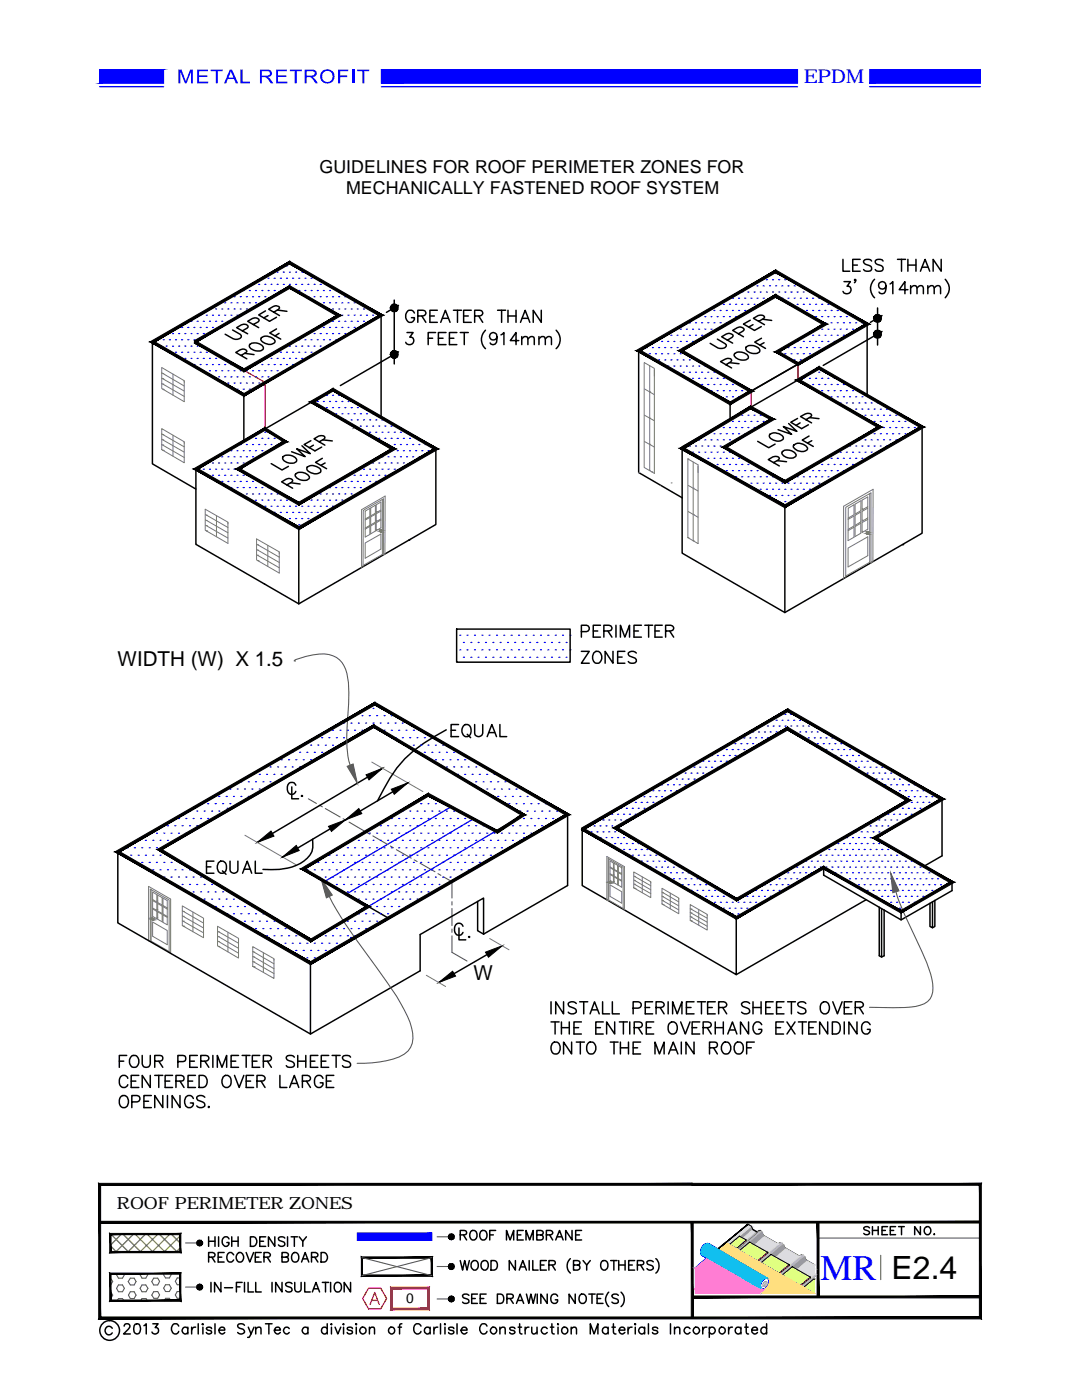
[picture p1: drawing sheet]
<svg xmlns="http://www.w3.org/2000/svg" width="216mm" height="279mm" viewBox="0 0 216 279" stroke-linecap="round" stroke-linejoin="round" font-family="sans-serif">
<defs><g id="words">
<text font-size="7.2" fill="#00f" x="163.7" y="255.4">MR</text>
<text font-size="6.4" x="177.9" y="255.3">E2.4</text>
<g font-size="4.1">
<text x="23.5" y="133">WIDTH (W) X 1.5</text>
<text x="94.5" y="195.5">W</text>
</g>
<text font-size="3.8" fill="#00f" x="160.4" y="16.6">EPDM</text>
<g font-size="3.6">
<text x="63.8" y="34.5">GUIDELINES FOR ROOF PERIMETER ZONES FOR</text>
<text x="69.1" y="38.8">MECHANICALLY FASTENED ROOF SYSTEM</text>
</g>
<text font-size="3.3" x="23.3" y="241.3">ROOF PERIMETER ZONES</text>
<text font-size="2.8" x="81" y="260.1">0</text>
</g></defs>
<!-- layer: DETAIL -->
<path d="M85.5 158.6l-25 14.8 17 9.8M23.5 170l51.3-29.6 38.5 22.2-51.4 29.6zM98.4 166.1l6-3.5-29.7-17.6-42.9 24.8 30.2 17.9 11.5-6.8M122.9 165.2l34.3-19.8 24.1 14.4-34.3 19.8zM98.7 189.6l-11.1 6.5" fill="none" stroke="#000" stroke-width=".3"/>
<!-- layer: 0 -->
<g fill="none" stroke="#000" stroke-width=".3">
<path d="M57.8 57.3l-18.9 10.9 9.8 5.7M78.7 59.9v12.7M30.4 68.2l27.4-15.8 18.2 10.6-27.3 15.8zM30.4 68.2v24.4l8.7 5M30.4 68.2l27.4-15.8 18.2 10.6-27.4 15.9zM38.9 68.2l18.9-10.9 9.8 5.6-18.9 11zM46.4 65.9l1.6 .8 .1 .6a1.27 1.27 0 0 1-1.6 .3l-1.6-.9M48.1 70.9l1.1-.7a.82 .82 0 0 0-1.2-.4l-1 .5 2.2 1.3M48.4 66l.9-.5 .2-.4a.91 .91 0 0 0-1.4-.3l-.9 .6 2.2 1.2M48.7 78.8v9.2M48.8 70.5l1.9 .3M49.8 68.7a1.98 1.98 0 0 1 2.7 .6v.3a1.84 1.84 0 0 1-2.7-.4z"/>
<path d="M50.6 64.8l.9-.6 .2-.3a.95 .95 0 0 0-1.4-.3l-.9 .5 2.2 1.3M52.2 67.4a2.08 2.08 0 0 1 2.7 .6v.2a1.78 1.78 0 0 1-2.9-.6zM53 62l-1.4 .9 2.2 1.2 1.4-.8M53.5 63l-.9 .4M54.6 62.3l1-.5 .2-.3-.1-.3a1.15 1.15 0 0 0-1.2 0l-.9 .5 2.2 1.3M55.2 65.6l-1.4 .8 2.2 1.3M55.3 61.9l1.9 .2M55.7 66.5l-.8 .5M76 63v20.3M79.5 70.2l-11.6 6.7M79.5 60.9l-2.4 1.4M127.4 70v24.3l8.7 5"/>
<path d="M127.4 70l27.4-15.8 18.2 10.5-27.3 15.8zM135.9 70l18.9-11-18.9 11 9.7 5.6zM143.1 67.7l1.6 .9 .2 .2v.3a1.27 1.27 0 0 1-1.6 .4l-1.6-1M144.8 72.8l1-.6 .2-.3a.81 .81 0 0 0-1.2-.2l-1 .5 2.2 1.2M145.1 67.9l1-.6 .2-.2-.1-.3a1.17 1.17 0 0 0-1.3-.1l-.9 .5 2.2 1.3M145.6 72.4l1.9 .2M145.6 75.6h.1M146.6 70.6a2.01 2.01 0 0 1 2.7 .5v.3a1.88 1.88 0 0 1-2.8-.4zM147.3 66.6l1.2-.8a.92 .92 0 0 0-1.4-.4l-.9 .5 2.2 1.3M148.9 69.2a1.98 1.98 0 0 1 2.7 .6v.3a1.84 1.84 0 0 1-2.8-.4zM149.7 63.9l-1.3 .8 2.2 1.2 1.3-.7M150.3 64.8l-.9 .5"/>
<path d="M151.4 64.1l1.1-.7a.82 .82 0 0 0-1.2-.4l-1 .5 2.2 1.3M151.9 67.5l-1.3 .8 2.2 1.2M152.1 63.7l1.9 .3M152.5 68.4l-.9 .5M159.2 75.8l16.3 9.4-18.9 11-12.1-7M159.2 72.7l-9.3 5.3M164.6 64.7h.1M164.6 64.7l-9.6 5.5M173 64.7v14.2M175.1 61.5v7.4M176 66.2l-11.7 6.7M176 63l-2.3 1.3"/>
<path d="M39.1 93.5l27.4-15.7 20.5 11.8-27.4 15.8M47.6 93.6l12 6.9M52.8 85.7l-13.7 7.9 20.5 11.8 27.4-15.8-20.5-11.8-4.3 2.4 15.9 9.4-18.5 10.9-12-7 9.3-5.3M54.1 92.5l2.2 1.3 1.2-.7M56.5 91.1a1.98 1.98 0 0 1 2.7 .6v.3a1.84 1.84 0 0 1-2.8-.4zM57.1 88l-9.5 5.5M57.2 96.8l1-.5 .2-.4a.88 .88 0 0 0-1.3-.3l-.9 .6 2.2 1.2M58 96.3l1.9 .3M59 94.6a2.01 2.01 0 0 1 2.7 .6v.2a1.88 1.88 0 0 1-2.8-.4zM60.3 89l1.6 1.5-2.7-.9 1.7 1.5-2.7-.9M61.3 93.2a2.08 2.08 0 0 1 2.7 .6v.3a1.52 1.52 0 0 1-2 .2l-.5-.2a.6 .6 0 0 1-.2-.9zM62 88l-1.3 .7 2.1 1.3 1.4-.8"/>
<path d="M62.2 80.2l4.3 2.4M62.5 88.8l-.8 .6M63.7 88.2l.9-.5 .2-.4a.85 .85 0 0 0-1.2-.3l-.9 .6 2.1 1.2M64.3 91.5l-1.3 .8 2.2 1.2M64.4 87.8l1.9 .2M64.9 92.4l-.9 .5M87 89.6v15.1l-27.4 15.8-20.5-11.8v-15.1l20.5 11.8M136.1 89.2l27.4-15.8 20.5 11.8-27.4 15.8-20.5-11.8M145.7 80.5v3.2M151.2 88.1l2.2 1.3 1.3-.8M153.6 86.7a2.08 2.08 0 0 1 2.7 .6v.2a1.76 1.76 0 0 1-2.8-.4zM154.1 83.7l-9.6 5.5"/>
<path d="M154.4 92.3l1.1-.7a.82 .82 0 0 0-1.3-.4l-.9 .5 2.2 1.3M155.1 91.9l1.8 .2M156.1 90.1a2.01 2.01 0 0 1 2.7 .6v.3a1.88 1.88 0 0 1-2.8-.5zM157.4 84.5l1.6 1.6-2.7-1 1.7 1.6-2.7-.9M158.4 88.8a1.85 1.85 0 0 1 2.7 .8 1.83 1.83 0 0 1-2.8-.4zM159.1 83.5l-1.3 .8 2.1 1.2 1.4-.7M159.7 84.4l-.9 .5M160.8 83.8l.9-.6 .2-.4a.84 .84 0 0 0-1.2-.2l-1 .5 2.2 1.3M161.4 87l-1.3 .8 2.2 1.3M161.5 83.3l1.9 .3M162 88l-.9 .4M184 85.5v20.9l-27.4 15.8-20.5-11.8v-20.9"/>
<path d="M52.8 116.5h.1M59.6 105.4v15.1M81.5 107.8h.1M156.6 101.2v21M180.1 108.7h.1M91.1 125.5h22.7v6.7h-22.7zM74.8 140.4l38.5 22.2-51.4 29.6M89 145.7a30.9 30.9 0 0 0-9.8 7.6l-1.4 2-2.5 4.5M157.2 141.7l30.8 17.8v11.3l-3.6 2.1M188 159.5h.1M188 159.5l-30.8-17.8-41.1 23.7 30.8 17.8 17.5-10.1 15.4 8.8M188 159.5l-13.4 7.7"/>
<path d="M188 159.5l-13.4 7.7 15.4 8.9M23.5 170l51.3-29.6 38.5 22.2-51.4 29.6zM23.5 170.1v14.1l38.4 22.2v-14.2M23.6 170l38.3 22.2M62.4 167.5a4.1 4.1 0 0 1-2.5 4.8 12.8 12.8 0 0 1-7.4 1.2M95.3 179.9v5.8l1.2 .7M113.3 162.6v14.1l-16.8 9.7M116.2 165.4l30.7 17.8v11.3l-30.7-17.8zM164.4 173.1v1.6l15.4 8.9 10.2-5.9v-1.6l-10.2 5.8M172.8 179.6l-25.9 14.9M186.1 180v5.2l-.5-.3v-4.6M186.5 179.7v5.2l-.4 .3"/>
<path d="M96.5 186.4v-7.2l-12.7 7.3v7.2l-21.9 12.7M175.4 181v9.7l.5 .3 .5-.3v-9.1M175.9 181.3v9.7M179.8 181.9v1.7"/>
<circle cx="175.1" cy="63.5" r=".39"/>
<circle cx="175.1" cy="66.7" r=".4"/>
</g>
<!-- layer: FASCIA1 -->
<g fill="none" stroke="#767676" stroke-width=".2">
<path d="M32.3 73.3l4.5 2.7v4.2l-4.5-2.7v-4.1M32.3 75.5l4.5 2.5M32.3 74.4l4.5 2.6M32.3 76.5l4.5 2.6M32.5 77.7h.1M32.5 74.5h.1M32.5 75.6h.1M32.5 76.7h.1M32.6 77.8h.1M34.5 74.7v4.2M36.8 76v.3M128.5 72.4l2.1 1.1v21l-2.1-1.2z"/>
<path d="M128.6 77.6l2 1.2M129.6 78.2h.1M129.6 73v20.9M130.6 73.8v1.3M32.3 85.5l4.5 2.7v4.2l-4.5-2.7zM32.3 87.7l4.5 2.5M32.3 86.6l4.5 2.6M32.3 88.7l4.5 2.6M32.5 89.9h.1M32.5 86.7h.1M32.5 87.8h.1M32.5 88.8h.1"/>
<path d="M32.6 89.9h.1M34.5 86.9v4.1M36.8 88.2v.3M70.8 85.3l-.4 .3M76.3 99.7v10.9l.2 .1M127.4 94.3h.1M128.6 82.9l2 1.1M128.6 88.1l2 1.1M129.6 93.9h.1M129.6 83.5h.1M129.6 88.7h.1M130.1 94.2h.1"/>
<path d="M131.8 96.8h.1M133.9 96.4h.1M137.3 91.6h.1M137.3 91.6l1.9 1.1M137.3 91.6v15.7M137.3 96.9l2 1.1M138.3 97.4h.1M138.3 92.2v15.7M139.3 92.7v15.8l-2-1.2M173.5 98.5v13.7l.3 .1M41 103.7l4.5 2.6M41 102.7l4.5 2.6"/>
<path d="M41 104.8l4.5 2.6M41.2 105.9h.1M41.2 102.8h.1M41.2 103.9h.1M41.2 104.9h.1M41.2 106h.1M43.2 102.9v4.2M45.5 104.2l-4.5-2.6v4.2l4.5 2.6v-4.1M51.2 108.6l4.5 2.6M51.2 110.7l4.5 2.6M51.2 109.7l4.5 2.6M51.4 111.9h.1"/>
<path d="M51.4 108.7h.1M51.4 109.8h.1M51.4 110.8h.1M51.5 111.9h.1M53.4 108.9v4.2M55.7 110.1l-4.5-2.5v4.1l4.5 2.7v-4.2M72.9 108.4l3.1-1.8v3l-3.1 1.8zM72.9 103.6l.9-.5v-1.6l-.9 .5v5.2l.9-.5v-1.6l-.9 .5M72.9 103.8l.9-.5v1.5l-.9 .6M74 101.4l.9-.6v1.6l-.9 .5zM74 103.2l.9-.6v1.6l-.9 .6zM74 105l.9-.6v1.6l-.9 .5z"/>
<path d="M75.1 102.1h.1M75.1 103.9h.1M75.1 105.7h.1M76 101.8l-.9 .5v-1.6l.9-.5v5.2l-.9 .5v-1.6l.9-.5M76 102l-.9 .5v1.6l.9-.5M76.1 105.7l-.4 .2v.2l.3 .1M76.3 110.6l-3.9 2.2M76.5 110.7v-11.1l-4 2.3-.1 11.2M76.5 110.7l.3-.1v-11.6l-4.6 2.7v11.6M137.3 107.3h.1M137.3 102.1l2 1.1M138.3 102.7h.1"/>
<path d="M138.3 107.9h.1M169.2 109.4l4-2.3v3.8l-4 2.2zM169.2 103.4l1.2-.7v-2l-1.1 .7-.1 6.5 1.2-.7v-2l-1.2 .7M169.2 103.7l1.2-.7v2l-1.2 .6M170.6 100.6l1.2-.7v2l-1.2 .7zM170.6 102.9l1.2-.7v2l-1.2 .6zM170.6 105.1l1.2-.7v2l-1.2 .7zM172 101.5h.1M172 103.8h.1M172 106h.1M173.1 106.2l.1-.1a.22 .22 0 0 1 .1 .3 .22 .22 0 0 1-.3 .1zM173.2 101.1l-1.2 .7v-2l1.2-.6v6.4l-1.2 .7v-2l1.2-.6"/>
<path d="M173.2 101.4l-1.2 .7v1.9l1.2-.6M173.2 106.1l-.4 .1 .1 .3 .2 .1M173.5 112.2l-4.7 2.8M173.8 112.3v-13.9l-5 2.8v14.1M173.8 112.3l.4-.2v-14.5l-5.9 3.4v14.5M30.2 177.5v10.3l-.2 .1M30.5 179.5l.8 .5v-1.5l-.8-.5v4.9l.8 .5v-1.5l-.8-.5M30.5 179.7l.8 .5v1.5l-.8-.5M31.3 179.8h.1M31.5 178.6l.9 .5v1.5l-.9-.5zM121.3 179.7v-8.3l3 1.7v8.4M121.3 179.7l-.2-.1v-8.7l3.5 2.1v8.6"/>
<path d="M121.5 171.4v8.2l-.2 .1M121.5 179.6l2.8 1.7M121.6 176l.2 .1v.2zM121.7 176l.2 .1-.1 .2M121.7 176.6l2.4 1.4v2.2l-2.4-1.3zM121.7 173l.7 .4v-1.2l-.7-.4v3.9l.7 .4v-1.2l-.7-.4M121.7 173.2l.7 .4v1.1l-.7-.3M122.4 173.3h.1M122.4 174.6h.1M122.4 175.9h.1M122.5 172.3l.7 .4v1.2l-.7-.4zM122.5 173.6l.7 .5v1.1l-.7-.4z"/>
<path d="M122.5 175l.7 .4v1.2l-.7-.4zM124.1 174.4l-.7-.4v-1.2l.7 .4v3.9l-.7-.5v-1.1l.7 .4M124.1 174.5l-.7-.4v1.2l.7 .4M126.5 174l3.4 2v3.1l-3.4-1.9zM126.5 175.6l3.4 2M126.5 174.8l3.4 2M126.5 176.4l3.4 1.9M126.6 177.3h.1M126.6 174.9h.1M126.6 175.7h.1M126.6 176.5h.1M126.7 177.3h.1"/>
<path d="M128.2 175v3.2M129.9 176v.2M132.1 177.3l3.3 1.9v3.2l-3.3-2zM132.1 178.8l3.3 2M132.1 178l3.3 2M132.1 179.6l3.3 2M132.2 178.2h.1M132.2 178.9h.1M132.2 179.7h.1M133.7 178.3v3.1M135.4 179.3v.1M30 187.9v-10.5l3.8 2.2v10.5"/>
<path d="M30 187.9l-.4-.2v-10.8l4.5 2.5v10.9M30.2 187.8l3.6 2.1M30.3 183.2l.2 .1v.3l-.1-.1zM30.4 183.2h.2l.1 .2-.2 .2M30.5 184l2.9 1.7v2.8l-2.9-1.7zM31.3 181.5h.1M31.3 183.2h.1M31.5 180.3l.9 .5v1.5l-.9-.5zM31.5 182l.9 .5v1.5l-.9-.5zM33.4 181.2l-.9-.5v-1.5l.9 .5v4.9l-.9-.5v-1.5l.9 .5M33.4 181.4l-.9-.5v1.5l.9 .5M36.4 180.8l4.2 2.4v3.9l-4.2-2.4z"/>
<path d="M36.4 182.8l4.2 2.4M36.4 181.8l4.2 2.4M36.4 183.8l4.2 2.4M36.6 184.8h.1M36.6 181.9h.1M36.6 182.9h.1M36.6 183.8h.1M36.7 184.9h.1M38.5 182v4M40.6 183.3v.2M43.4 184.9l4.2 2.4v3.9l-4.2-2.4zM43.4 185.8l4.2 2.4"/>
<path d="M43.4 186.8l4.2 2.5M43.4 187.8l4.2 2.4M43.6 188.9h.1M43.6 186h.1M43.6 186.9h.1M43.6 187.9h.1M43.7 188.9h.1M45.5 186v4M47.6 187.3v.3M50.4 188.9l4.3 2.4v4l-4.3-2.4zM50.5 190.9l4.2 2.4M50.5 189.9l4.2 2.4"/>
<path d="M50.5 191.9l4.2 2.4M50.6 192.9h.1M50.6 190h.1M50.6 191h.1M50.6 192h.1M50.7 193h.1M52.5 190.1v3.9M54.7 191.4v.2M85.1 194.6l3.8 2.3M97.7 187.3l3.9 2.3M132.2 180.5h.1M132.3 180.5h.1"/>
<path d="M137.7 180.5l3.4 2v3.1l-3.4-1.9zM137.7 182.1l3.4 2M137.7 181.3l3.4 1.9M137.7 182.9l3.4 2M137.9 183.8h.1M137.9 181.4h.1M137.9 182.2h.1M137.9 183h.1M139.4 181.5v3.1M141.1 182.5v.2"/>
<circle cx="76" cy="105.9" r=".19"/>
</g>
<g fill="#767676" stroke="#767676" stroke-width=".2">
<path d="M30.4 183.6h.1z"/>
<path d="M121.7 176.3h.1z"/>
<path d="M173.1 106.3h.2z"/>
<path d="M30.3 183.2h.2zM30.3 183.2h.2zM30.3 183.2h.2z"/>
<path d="M30.3 183.2l.2 .1zM30.3 183.2l.2 .1z"/>
<path d="M30.3 183.3h.2zM30.3 183.3h.2zM30.3 183.3h.2zM30.3 183.3h.2z"/>
<path d="M30.3 183.3h.2zM30.3 183.3h.2zM30.3 183.3h.2zM30.3 183.3h.2z"/>
<path d="M30.3 183.3l.2 .1zM30.3 183.3l.2 .1z"/>
<path d="M30.3 183.4h.2zM30.3 183.4h.2zM30.3 183.4h.2zM30.3 183.4h.2z"/>
<path d="M30.3 183.4h.2zM30.3 183.4h.2zM30.3 183.4h.2zM30.3 183.4h.2z"/>
<path d="M30.4 183.5h.1zM30.4 183.5h.1zM30.3 183.4l.2 .1zM30.3 183.4l.2 .1z"/>
<path d="M30.4 183.5h.1zM30.4 183.5h.1zM30.4 183.5h.1zM30.4 183.5h.1z"/>
<path d="M30.4 183.5h.1zM30.4 183.5h.1zM30.4 183.5h.1zM30.4 183.5h.1z"/>
<path d="M30.4 183.5h.1zM30.4 183.5h.1z"/>
<path d="M30.4 183.6h.1zM30.4 183.6h.1zM30.4 183.6h.1zM30.4 183.6h.1zM30.4 183.6h.1zM30.4 183.5l.1 .1zM30.4 183.5l.1 .1z"/>
<path d="M121.6 176.1h.2zM121.6 176.1h.2zM121.6 176.1h.2zM121.6 176.1h.2zM121.6 176.1h.2zM121.6 176.1h.2z"/>
<path d="M121.6 176.1h.2zM121.6 176.1h.2zM121.6 176.1h.2zM121.6 176.1h.2zM121.6 176.1h.2zM121.6 176.1h.2z"/>
<path d="M121.6 176.1h.2zM121.6 176.1h.2zM121.6 176.1h.2zM121.6 176.1h.2z"/>
<path d="M121.6 176.2h.2zM121.6 176.2h.2zM121.6 176.2h.2zM121.6 176.2h.2zM121.6 176.1l.2 .1zM121.6 176.1l.2 .1z"/>
<path d="M121.6 176.2h.2zM121.6 176.2h.2zM121.6 176.2h.2z"/>
<path d="M121.6 176.2h.2zM121.7 176.2h.1zM121.7 176.2h.1z"/>
<path d="M121.7 176.3h.1zM121.7 176.3h.1zM121.7 176.3h.1zM121.7 176.3h.1zM121.7 176.3h.1zM121.7 176.2l.1 .1zM121.7 176.2l.1 .1z"/>
<path d="M173.2 106.1h.1zM173.2 106.1h.1zM173.2 106.1h.1zM173.2 106.1h.1zM173.2 106.1h.1z"/>
<path d="M173.1 106.2h.2zM173.1 106.2h.2zM173.1 106.2h.2zM173.2 106.1l.1 .1z"/>
<path d="M173.1 106.2h.2zM173.1 106.2h.2z"/>
<path d="M173.1 106.2h.2zM173.1 106.2h.2z"/>
<path d="M173.1 106.2h.2zM173.1 106.2h.2zM173.1 106.2h.2zM173.1 106.2h.2z"/>
<path d="M173 106.3h.3zM173.1 106.2l.2 .1zM173.1 106.2h.2z"/>
<path d="M173 106.3h.3zM173 106.3h.3z"/>
<path d="M173 106.4h.3zM173 106.4h.3zM173 106.3l.3 .1zM173 106.3l.3 .1z"/>
<path d="M173 106.4h.3zM173 106.4h.3zM173 106.4h.3zM173 106.4h.3z"/>
<path d="M173 106.4l.2 .1zM173 106.4h.3z"/>
<path d="M173 106.5h.2zM173 106.5h.2zM173 106.5h.2zM173 106.5h.2z"/>
<path d="M173 106.5h.2zM173 106.5h.2zM173 106.5h.2zM173 106.5h.2zM173 106.5h.2zM173 106.5h.2z"/>
<path d="M173 106.5l.2 .1zM173 106.5l.2 .1z"/>
<path d="M173 106.6h.2zM173 106.6h.2zM173 106.6h.2zM173 106.6h.2z"/>
<path d="M173 106.6h.2zM173 106.6h.2z"/>
<path d="M76 105.8h.1zM76 105.8h.1z"/>
<path d="M76 105.8h.1zM76 105.8h.1zM76 105.8h.1zM76 105.8h.1zM76 105.8h.1zM76 105.8h.1z"/>
<path d="M75.9 105.9h.2zM75.9 105.9h.2zM75.9 105.9h.2zM76 105.8l.1 .1z"/>
<path d="M75.9 105.9h.2zM75.9 105.9h.2zM75.9 105.9h.2zM75.9 105.9h.2z"/>
<path d="M75.9 105.9h.2zM75.9 105.9h.2z"/>
<path d="M75.9 105.9h.2zM75.9 105.9h.2z"/>
<path d="M75.9 106h.2zM75.9 106h.2zM75.9 105.9l.2 .1zM75.9 105.9l.2 .1z"/>
<path d="M75.9 106h.2zM75.9 106h.2zM75.9 106h.2zM75.9 106h.2z"/>
<path d="M75.9 106l.2 .1zM75.9 106l.2 .1z"/>
<path d="M75.9 106.1h.1zM75.9 106.1h.1zM75.9 106.1h.1zM75.9 106.1h.2z"/>
<path d="M75.9 106.1h.1zM75.9 106.1h.1zM75.9 106.1h.1zM75.9 106.1h.1z"/>
<path d="M75.9 106.1h.1zM75.9 106.1h.1z"/>
<path d="M75.9 106.1l.1 .1zM75.9 106.1l.1 .1z"/>
</g>
<!-- layer: EPDM1 -->
<g fill="none" stroke="#00f" stroke-width=".25">
<path d="M91.8 126.8h.1M91.8 129.7h.1M92.5 128.2h.1M92.5 131.2h.1M93.2 126.8h.1M93.2 129.7h.1M94 128.2h.1M94 131.2h.1M94.7 126.8h.1M94.7 129.7h.1M95.4 128.2h.1M95.4 131.2h.1"/>
<path d="M96.2 126.8h.1M96.2 129.7h.1M96.9 128.2h.1M96.9 131.2h.1M97.6 126.8h.1M97.6 129.7h.1M98.4 128.2h.1M98.4 131.2h.1M99.1 126.8h.1M99.1 129.7h.1M99.8 128.2h.1M99.8 131.2h.1"/>
<path d="M100.5 126.8h.1M100.5 129.7h.1M101.3 128.2h.1M101.3 131.2h.1M102 126.8h.1M102 129.7h.1M102.7 128.2h.1M102.7 131.2h.1M103.5 126.8h.1M103.5 129.7h.1M104.2 128.2h.1M104.2 131.2h.1"/>
<path d="M104.9 126.8h.1M104.9 129.7h.1M105.7 128.2h.1M105.7 131.2h.1M106.4 126.8h.1M106.4 129.7h.1M107.1 128.2h.1M107.1 131.2h.1M107.8 126.8h.1M107.8 129.7h.1M108.6 128.2h.1M108.6 131.2h.1"/>
<path d="M109.3 126.8h.1M109.3 129.7h.1M110 128.2h.1M110 131.2h.1M110.8 126.8h.1M110.8 129.7h.1M111.5 128.2h.1M111.5 131.2h.1M112.2 126.8h.1M112.2 129.7h.1M113 128.2h.1M113 131.2h.1"/>
<path d="M113.7 126.8h.1M113.7 129.7h.1M43.7 158.9h.1M45.1 158.9h.1M45.9 157.5h.1M46.6 158.9h.1M47.3 157.5h.1M48.1 156h.1M48.1 158.9h.1M48.8 157.5h.1M49.5 156h.1M49.5 158.9h.1"/>
<path d="M50.3 157.5h.1M51 156h.1M51.7 154.5h.1M51.7 157.5h.1M52.5 156h.1M53.2 154.5h.1M53.9 153.1h.1M53.9 156h.1M54.7 154.5h.1M55.4 153.1h.1M56.1 151.6h.1M56.1 154.5h.1"/>
<path d="M56.9 153.1h.1M57.6 151.6h.1M57.6 154.5h.1M58.3 150.1h.1M58.3 153.1h.1M59 151.6h.1M59.8 150.1h.1M59.8 153.1h.1M60.5 148.7h.1M60.5 151.6h.1M61.2 150.1h.1M62 148.7h.1"/>
<path d="M62 151.6h.1M62.7 150.1h.1M63.4 148.7h.1M64.2 147.2h.1M64.2 150.1h.1M64.9 148.7h.1M65.6 147.2h.1M66.4 145.7h.1M66.4 148.7h.1M67.1 147.2h.1M67.8 145.7h.1M67.8 148.7h.1"/>
<path d="M68.6 144.3h.1M68.6 147.2h.1M69.3 145.7h.1M70 144.3h.1M70 147.2h.1M70.8 142.8h.1M70.8 145.7h.1M71.5 144.3h.1M72.2 142.8h.1M72.2 145.7h.1M73 144.3h.1M73.7 142.8h.1"/>
<path d="M74.4 141.4h.1M74.4 144.3h.1M75.2 142.8h.1M75.9 141.4h.1M75.9 144.3h.1M76.6 142.8h.1M76.6 145.7h.1M77.4 144.3h.1M78.1 142.8h.1M78.1 145.7h.1M78.8 144.3h.1M78.8 147.2h.1"/>
<path d="M79.6 145.7h.1M80.3 144.3h.1M80.3 147.2h.1M81 145.7h.1M81 148.7h.1M81.8 147.2h.1M82.5 145.7h.1M82.5 148.7h.1M83.2 147.2h.1M84 145.7h.1M84 148.7h.1M84.7 147.2h.1"/>
<path d="M84.7 150.1h.1M85.4 148.7h.1M86.2 147.2h.1M86.2 150.1h.1M86.9 148.7h.1M86.9 151.6h.1M87.6 150.1h.1M88.3 148.7h.1M88.3 151.6h.1M89.1 150.1h.1M89.1 153.1h.1M89.8 151.6h.1"/>
<path d="M90.5 150.1h.1M90.5 153.1h.1M91.3 151.6h.1M91.3 154.5h.1M92 153.1h.1M92.7 151.6h.1M92.7 154.5h.1M93.4 153.1h.1M93.4 156h.1M94.2 151.6h.1M94.2 154.5h.1M94.5 156.6h.1"/>
<path d="M94.9 153.1h.1M94.9 156h.1M95.6 154.5h.1M96.4 153.1h.1M96.4 156h.1M97.1 154.5h.1M97.1 157.5h.1M97.8 156h.1M98.6 154.5h.1M98.6 157.5h.1M99.3 156h.1M99.3 158.9h.1"/>
<path d="M100 157.5h.1M100.8 156h.1M100.8 158.9h.1M101.5 157.5h.1M102.2 158.9h.1M103 157.5h.1M103.7 158.9h.1M105.2 158.9h.1M106.7 158.9h.1M127.4 159h.1M128.5 159h.1M129.7 159h.1"/>
<path d="M130.3 157.8h.1M130.9 159h.1M131.5 157.8h.1M132 156.6h.1M132 159h.1M132.6 157.8h.1M133.2 156.6h.1M133.2 159h.1M133.8 155.5h.1M133.8 157.8h.1M134.4 156.6h.1M135 155.5h.1"/>
<path d="M135 157.8h.1M135.5 154.3h.1M135.5 156.6h.1M136.1 155.5h.1M136.7 154.3h.1M136.7 156.6h.1M137.3 155.5h.1M137.9 154.3h.1M138.5 153.1h.1M138.5 155.5h.1M139.1 154.3h.1M139.6 153.1h.1"/>
<path d="M139.6 155.5h.1M140.2 151.9h.1M140.2 154.3h.1M140.8 153.1h.1M141.4 151.9h.1M141.4 154.3h.1M142 150.8h.1M142 153.1h.1M142.6 151.9h.1M143.1 150.8h.1M143.1 153.1h.1M143.7 149.6h.1"/>
<path d="M143.7 151.9h.1M144.3 150.8h.1M144.9 149.6h.1M144.9 151.9h.1M145.5 150.8h.1M146.1 149.6h.1M146.7 148.4h.1M146.7 150.8h.1M147.2 149.6h.1M147.8 148.4h.1M147.8 150.8h.1M148.4 147.3h.1"/>
<path d="M148.4 149.6h.1M149 148.4h.1M149.6 147.3h.1M149.6 149.6h.1M150.2 146.1h.1M150.2 148.4h.1M150.8 147.3h.1M151.4 146.1h.1M151.4 148.4h.1M151.9 144.9h.1M151.9 147.3h.1M152.5 146.1h.1"/>
<path d="M153.1 144.9h.1M153.1 147.3h.1M153.7 146.1h.1M154.3 144.9h.1M154.9 143.7h.1M154.9 146.1h.1M155.5 144.9h.1M156.1 143.7h.1M156.6 142.6h.1M156.6 144.9h.1M157.2 143.7h.1M157.8 142.6h.1"/>
<path d="M157.8 144.9h.1M158.4 143.7h.1M158.4 146.1h.1M159 144.9h.1M159.6 143.7h.1M159.6 146.1h.1M160.2 144.9h.1M160.8 146.1h.1M161.3 144.9h.1M161.3 147.3h.1M161.9 146.1h.1M162.5 144.9h.1"/>
<path d="M162.5 147.3h.1M163.1 146.1h.1M163.1 148.4h.1M163.7 147.3h.1M164.3 146.1h.1M164.3 148.4h.1M164.8 147.3h.1M164.8 149.6h.1M165.4 148.4h.1M166 147.3h.1M166 149.6h.1M166.6 148.4h.1"/>
<path d="M166.6 150.8h.1M167.2 149.6h.1M167.8 148.4h.1M167.8 150.8h.1M168.3 149.6h.1M168.3 151.9h.1M168.9 150.8h.1M169.5 149.6h.1M169.5 151.9h.1M170.1 150.8h.1M170.7 149.6h.1M170.7 151.9h.1"/>
<path d="M171.3 150.8h.1M171.3 153.1h.1M171.8 151.9h.1M172.4 150.8h.1M172.4 153.1h.1M173 151.9h.1M173 154.3h.1M173.6 153.1h.1M174.2 151.9h.1M174.2 154.3h.1M174.8 153.1h.1M174.8 155.5h.1"/>
<path d="M175.4 154.3h.1M176 153.1h.1M176 155.5h.1M176.5 154.3h.1M176.5 156.6h.1M177.1 155.5h.1M177.7 154.3h.1M177.7 156.6h.1M178.3 155.5h.1M178.3 157.8h.1M178.9 154.3h.1M178.9 156.6h.1"/>
<path d="M179.5 155.5h.1M179.5 157.8h.1M180.1 156.6h.1M180.1 159h.1M180.7 155.5h.1M180.7 157.8h.1M181.2 156.6h.1M181.2 159h.1M181.8 157.8h.1M182.4 156.6h.1M182.4 159h.1M183 157.8h.1"/>
<path d="M183.6 159h.1M184.2 157.8h.1M184.8 159h.1M185.9 159h.1M24.6 170.7h.1M25.4 169.2h.1M26.1 170.7h.1M26.8 169.2h.1M27.6 167.7h.1M27.6 170.7h.1M28.3 169.2h.1M28.3 172.1h.1"/>
<path d="M29 167.7h.1M29 170.7h.1M29.8 169.2h.1M29.8 172.1h.1M30.5 167.7h.1M30.5 170.7h.1M30.5 173.6h.1M31.2 166.3h.1M31.2 169.2h.1M31.2 172.1h.1M31.9 167.7h.1M31.9 170.7h.1"/>
<path d="M31.9 173.6h.1M32.7 166.3h.1M32.7 172.1h.1M32.7 175h.1M33.4 164.8h.1M33.4 167.7h.1M33.4 170.7h.1M33.4 173.6h.1M34.1 166.3h.1M34.1 172.1h.1M34.1 175h.1M34.9 164.8h.1"/>
<path d="M34.9 167.7h.1M34.9 173.6h.1M34.9 176.5h.1M35.6 163.4h.1M35.6 166.3h.1M35.6 172.1h.1M35.6 175h.1M36.3 164.8h.1M36.3 173.6h.1M36.3 176.5h.1M37.1 163.4h.1M37.1 166.3h.1"/>
<path d="M37.1 175h.1M37.8 161.9h.1M37.8 164.8h.1M37.8 173.6h.1M37.8 176.5h.1M38.5 163.4h.1M38.5 175h.1M38.5 178h.1M39.3 161.9h.1M39.3 164.8h.1M39.3 176.5h.1M40 163.4h.1"/>
<path d="M40 175h.1M40 178h.1M40.7 161.9h.1M40.7 176.5h.1M40.7 179.4h.1M41.5 160.4h.1M41.5 163.4h.1M41.5 178h.1M42.2 161.9h.1M42.2 176.5h.1M42.2 179.4h.1M42.9 160.4h.1"/>
<path d="M42.9 178h.1M43.7 161.9h.1M43.7 179.4h.1M44.4 160.4h.1M44.4 178h.1M45.1 161.9h.1M45.1 179.4h.1M45.3 161.3h.1M45.9 160.4h.1M45.9 178h.1M46.6 179.4h.1M47.3 160.4h.1"/>
<path d="M48.1 179.4h.1M61.2 173.6h.1M62.7 173.6h.1M63.4 172.1h.1M63.4 175h.1M64.2 173.6h.1M64.9 172.1h.1M64.9 175h.1M65.6 170.7h.1M65.6 173.6h.1M66.4 172.1h.1M66.4 175h.1"/>
<path d="M67.1 170.7h.1M67.1 173.6h.1M67.1 176.5h.1M67.8 169.2h.1M67.8 172.1h.1M67.8 175h.1M68.6 170.7h.1M68.6 173.6h.1M68.6 176.5h.1M69.3 169.2h.1M69.3 172.1h.1M69.3 175h.1"/>
<path d="M69.3 178h.1M70 170.7h.1M70 173.6h.1M70 176.5h.1M70.8 169.2h.1M70.8 172.1h.1M70.8 175h.1M70.8 178h.1M71.5 167.7h.1M71.5 170.7h.1M71.5 173.6h.1M71.5 176.5h.1"/>
<path d="M71.5 179.4h.1M72.2 169.2h.1M72.2 172.1h.1M72.2 175h.1M72.2 178h.1M73 167.7h.1M73 170.7h.1M73 173.6h.1M73 176.5h.1M73 179.4h.1M73.7 166.3h.1M73.7 169.2h.1"/>
<path d="M73.7 172.1h.1M73.7 175h.1M73.7 178h.1M74.4 167.7h.1M74.4 170.7h.1M74.4 173.6h.1M74.4 176.5h.1M74.4 179.4h.1M75.2 166.3h.1M75.2 169.2h.1M75.2 172.1h.1M75.2 175h.1"/>
<path d="M75.2 178h.1M75.9 164.8h.1M75.9 167.7h.1M75.9 170.7h.1M75.9 173.6h.1M75.9 176.5h.1M75.9 179.4h.1M76.6 166.3h.1M76.6 169.2h.1M76.6 172.1h.1M76.6 175h.1M76.6 178h.1"/>
<path d="M77.4 164.8h.1M77.4 167.7h.1M77.4 170.7h.1M77.4 173.6h.1M77.4 176.5h.1M77.4 179.4h.1M78.1 163.4h.1M78.1 166.3h.1M78.1 169.2h.1M78.1 172.1h.1M78.1 175h.1M78.1 178h.1"/>
<path d="M78.8 164.8h.1M78.8 167.7h.1M78.8 170.7h.1M78.8 173.6h.1M78.8 176.5h.1M78.8 179.4h.1M79.6 163.4h.1M79.6 166.3h.1M79.6 169.2h.1M79.6 172.1h.1M79.6 175h.1M79.6 178h.1"/>
<path d="M80.3 161.9h.1M80.3 164.8h.1M80.3 167.7h.1M80.3 170.7h.1M80.3 173.6h.1M80.3 176.5h.1M80.3 179.4h.1M81 163.4h.1M81 166.3h.1M81 169.2h.1M81 172.1h.1M81 175h.1"/>
<path d="M81 178h.1M81.8 161.9h.1M81.8 164.8h.1M81.8 167.7h.1M81.8 170.7h.1M81.8 173.6h.1M81.8 176.5h.1M81.8 179.4h.1M82.5 160.4h.1M82.5 163.4h.1M82.5 166.3h.1M82.5 169.2h.1"/>
<path d="M82.5 172.1h.1M82.5 175h.1M82.5 178h.1M83.2 161.9h.1M83.2 164.8h.1M83.2 167.7h.1M83.2 170.7h.1M83.2 173.6h.1M83.2 176.5h.1M83.2 179.4h.1M84 160.4h.1M84 163.4h.1"/>
<path d="M84 166.3h.1M84 169.2h.1M84 172.1h.1M84 175h.1M84 178h.1M84.7 161.9h.1M84.7 164.8h.1M84.7 167.7h.1M84.7 170.7h.1M84.7 173.6h.1M84.7 176.5h.1M85.4 160.4h.1"/>
<path d="M85.4 163.4h.1M85.4 166.3h.1M85.4 169.2h.1M85.4 172.1h.1M85.4 175h.1M85.4 178h.1M86.2 161.9h.1M86.2 164.8h.1M86.2 167.7h.1M86.2 170.7h.1M86.2 173.6h.1M86.2 176.5h.1"/>
<path d="M86.9 160.4h.1M86.9 163.4h.1M86.9 166.3h.1M86.9 169.2h.1M86.9 172.1h.1M86.9 175h.1M87.6 161.9h.1M87.6 164.8h.1M87.6 167.7h.1M87.6 170.7h.1M87.6 173.6h.1M87.6 176.5h.1"/>
<path d="M88.3 160.4h.1M88.3 163.4h.1M88.3 166.3h.1M88.3 169.2h.1M88.3 172.1h.1M88.3 175h.1M89.1 161.9h.1M89.1 164.8h.1M89.1 167.7h.1M89.1 170.7h.1M89.1 173.6h.1M89.1 176.5h.1"/>
<path d="M89.8 163.4h.1M89.8 166.3h.1M89.8 169.2h.1M89.8 172.1h.1M89.8 175h.1M89.8 161.1l-25 14.8M90.5 161.9h.1M90.5 164.8h.1M90.5 167.7h.1M90.5 170.7h.1M90.5 173.6h.1M91.3 163.4h.1"/>
<path d="M91.3 166.3h.1M91.3 169.2h.1M91.3 172.1h.1M91.3 175h.1M92 164.8h.1M92 167.7h.1M92 170.7h.1M92 173.6h.1M92.7 163.4h.1M92.7 166.3h.1M92.7 169.2h.1M92.7 172.1h.1"/>
<path d="M93.4 164.8h.1M93.4 167.7h.1M93.4 170.7h.1M93.4 173.6h.1M94.2 163.6l-25.1 14.8M94.2 163.4h.1M94.2 166.3h.1M94.2 169.2h.1M94.2 172.1h.1M94.9 164.8h.1M94.9 167.7h.1M94.9 170.7h.1"/>
<path d="M95.6 166.3h.1M95.6 169.2h.1M95.6 172.1h.1M96.4 164.8h.1M96.4 167.7h.1M96.4 170.7h.1M97.1 166.3h.1M97.1 169.2h.1M97.8 167.7h.1M97.8 170.7h.1M98.4 166.1l-25 14.9M98.6 166.3h.1"/>
<path d="M98.6 169.2h.1M99.3 167.7h.1M100 166.3h.1M100 169.2h.1M100.8 167.7h.1M101.5 160.4h.1M101.5 166.3h.1M101.5 169.2h.1M102.2 164.8h.1M102.2 167.7h.1M103 160.4h.1M103 166.3h.1"/>
<path d="M103.7 161.9h.1M103.7 164.8h.1M103.7 167.7h.1M104.5 160.4h.1M104.5 163.4h.1M104.5 166.3h.1M104.5 167.2h.1M105.2 161.9h.1M105.2 164.8h.1M105.9 160.4h.1M105.9 163.4h.1M105.9 166.3h.1"/>
<path d="M106.7 161.9h.1M106.7 164.8h.1M107.4 160.4h.1M107.4 163.4h.1M108.1 161.9h.1M108.1 164.8h.1M108.9 160.4h.1M108.9 163.4h.1M109.6 161.9h.1M110.3 163.4h.1M111.1 161.9h.1M111.8 163.4h.1"/>
<path d="M117.4 164.8h.1M118 166h.1M118.5 164.8h.1M119.1 166h.1M119.7 164.8h.1M119.7 167.2h.1M120.3 163.6h.1M120.3 166h.1M120.9 164.8h.1M120.9 167.2h.1M121.5 163.6h.1M121.5 166h.1"/>
<path d="M121.5 168.3h.1M122.1 162.5h.1M122.1 164.8h.1M122.1 167.2h.1M122.7 163.6h.1M122.7 166h.1M122.7 168.3h.1M123.2 162.5h.1M123.2 164.8h.1M123.2 167.2h.1M123.8 161.3h.1M123.8 163.6h.1"/>
<path d="M123.8 166h.1M123.8 168.3h.1M124.4 162.5h.1M124.4 167.2h.1M124.4 169.5h.1M125 161.3h.1M125 163.6h.1M125 168.3h.1M125.6 160.1h.1M125.6 162.5h.1M125.6 167.2h.1M125.6 169.5h.1"/>
<path d="M126.2 161.3h.1M126.2 168.3h.1M126.2 170.7h.1M126.8 160.1h.1M126.8 162.5h.1M126.8 169.5h.1M127.4 161.3h.1M127.4 168.3h.1M127.4 170.7h.1M127.9 160.1h.1M127.9 169.5h.1M127.9 171.9h.1"/>
<path d="M128.5 161.3h.1M128.5 170.7h.1M129.1 160.1h.1M129.1 169.5h.1M129.1 171.9h.1M129.7 170.7h.1M129.7 173h.1M130.3 160.1h.1M130.3 171.9h.1M130.9 170.7h.1M130.9 173h.1M131.5 160.1h.1"/>
<path d="M131.5 171.9h.1M131.5 174.2h.1M132 170.7h.1M132 173h.1M132.6 171.9h.1M132.6 174.2h.1M133.2 173h.1M133.8 171.9h.1M133.8 174.2h.1M134.4 173h.1M134.4 175.4h.1M135 174.2h.1"/>
<path d="M135.5 173h.1M135.5 175.4h.1M136.1 174.2h.1M136.1 176.6h.1M136.7 175.4h.1M137.3 174.2h.1M137.3 176.6h.1M137.9 175.4h.1M137.9 177.7h.1M138.5 176.6h.1M139.1 175.4h.1M139.1 177.7h.1"/>
<path d="M139.6 176.6h.1M139.6 178.9h.1M140.2 177.7h.1M140.8 176.6h.1M140.8 178.9h.1M141.4 177.7h.1M142 178.9h.1M142.6 177.7h.1M143.1 178.9h.1M143.7 177.7h.1M144.3 178.9h.1M145.5 178.9h.1"/>
<path d="M149 178.9h.1M150.2 178.9h.1M150.8 177.7h.1M151.4 178.9h.1M151.9 177.7h.1M152.5 176.6h.1M152.5 178.9h.1M153.1 177.7h.1M153.7 176.6h.1M153.7 178.9h.1M154.3 175.4h.1M154.3 177.7h.1"/>
<path d="M154.9 176.6h.1M155.5 175.4h.1M155.5 177.7h.1M156.1 176.6h.1M156.6 175.4h.1M157.2 174.2h.1M157.2 176.6h.1M157.8 175.4h.1M158.4 174.2h.1M158.4 176.6h.1M159 173h.1M159 175.4h.1"/>
<path d="M159.6 174.2h.1M160.2 173h.1M160.2 175.4h.1M160.8 171.9h.1M160.8 174.2h.1M161.3 173h.1M161.9 171.9h.1M161.9 174.2h.1M162.5 170.7h.1M162.5 173h.1M163.1 171.9h.1M163.7 170.7h.1"/>
<path d="M163.7 173h.1M164.3 171.9h.1M164.8 170.7h.1M164.8 173h.1M165.4 169.5h.1M165.4 171.9h.1M166 170.7h.1M166 173h.1M166.6 169.5h.1M166.6 171.9h.1M166.6 174.2h.1M167.2 168.3h.1"/>
<path d="M167.2 170.7h.1M167.2 173h.1M167.8 169.5h.1M167.8 171.9h.1M167.8 174.2h.1M168.3 168.3h.1M168.3 170.7h.1M168.3 173h.1M168.9 167.2h.1M168.9 169.5h.1M168.9 171.9h.1M168.9 174.2h.1"/>
<path d="M169.5 168.3h.1M169.5 170.7h.1M169.5 173h.1M169.5 175.4h.1M170.1 167.2h.1M170.1 169.5h.1M170.1 171.9h.1M170.1 174.2h.1M170.7 166h.1M170.7 168.3h.1M170.7 170.7h.1M170.7 173h.1"/>
<path d="M170.7 175.4h.1M171.3 167.2h.1M171.3 169.5h.1M171.3 171.9h.1M171.3 174.2h.1M171.3 176.6h.1M171.8 166h.1M171.8 168.3h.1M171.8 170.7h.1M171.8 173h.1M171.8 175.4h.1M172.4 167.2h.1"/>
<path d="M172.4 169.5h.1M172.4 171.9h.1M172.4 174.2h.1M172.4 176.6h.1M173 166h.1M173 168.3h.1M173 170.7h.1M173 173h.1M173 175.4h.1M173 177.7h.1M173.6 164.8h.1M173.6 167.2h.1"/>
<path d="M173.6 169.5h.1M173.6 171.9h.1M173.6 174.2h.1M173.6 176.6h.1M174.2 166h.1M174.2 168.3h.1M174.2 170.7h.1M174.2 173h.1M174.2 175.4h.1M174.2 177.7h.1M174.8 164.8h.1M174.8 169.5h.1"/>
<path d="M174.8 171.9h.1M174.8 174.2h.1M174.8 176.6h.1M174.8 178.9h.1M175.4 163.6h.1M175.4 166h.1M175.4 168.3h.1M175.4 170.7h.1M175.4 173h.1M175.4 175.4h.1M175.4 177.7h.1M176 164.8h.1"/>
<path d="M176 169.5h.1M176 171.9h.1M176 174.2h.1M176 176.6h.1M176 178.9h.1M176.5 163.6h.1M176.5 166h.1M176.5 170.7h.1M176.5 173h.1M176.5 175.4h.1M176.5 177.7h.1M177.1 162.5h.1"/>
<path d="M177.1 164.8h.1M177.1 169.5h.1M177.1 171.9h.1M177.1 174.2h.1M177.1 176.6h.1M177.1 178.9h.1M177.7 163.6h.1M177.7 170.7h.1M177.7 173h.1M177.7 175.4h.1M177.7 177.7h.1M178.3 162.5h.1"/>
<path d="M178.3 164.8h.1M178.3 169.5h.1M178.3 171.9h.1M178.3 174.2h.1M178.3 176.6h.1M178.3 178.9h.1M178.9 161.3h.1M178.9 163.6h.1M178.9 170.7h.1M178.9 173h.1M178.9 175.4h.1M178.9 177.7h.1"/>
<path d="M179.5 162.5h.1M179.5 171.9h.1M179.5 174.2h.1M179.5 176.6h.1M179.5 178.9h.1M180.1 161.3h.1M180.1 163.6h.1M180.1 170.7h.1M180.1 173h.1M180.1 175.4h.1M180.1 177.7h.1M180.7 160.1h.1"/>
<path d="M180.7 162.5h.1M180.7 171.9h.1M180.7 174.2h.1M180.7 176.6h.1M180.7 178.9h.1M181.2 161.3h.1M181.2 173h.1M181.2 175.4h.1M181.2 177.7h.1M181.8 160.1h.1M181.8 162.5h.1M181.8 171.9h.1"/>
<path d="M181.8 174.2h.1M181.8 176.6h.1M181.8 178.9h.1M182.4 161.3h.1M182.4 173h.1M182.4 175.4h.1M182.4 177.7h.1M183 160.1h.1M183 174.2h.1M183 176.6h.1M183 178.9h.1M183.6 161.3h.1"/>
<path d="M183.6 173h.1M183.6 175.4h.1M183.6 177.7h.1M184.2 160.1h.1M184.2 174.2h.1M184.2 176.6h.1M184.2 178.9h.1M184.8 161.3h.1M184.8 175.4h.1M184.8 177.7h.1M185.3 160.1h.1M185.3 174.2h.1"/>
<path d="M185.3 176.6h.1M185.9 175.4h.1M185.9 177.7h.1M186.5 160.1h.1M186.5 174.2h.1M186.5 176.6h.1M187.1 175.4h.1M187.1 177.7h.1M187.7 176.6h.1M188.3 175.4h.1M188.9 176.6h.1M42.9 180.9h.1"/>
<path d="M44.4 180.9h.1M45.1 182.4h.1M45.3 182.4h.1M45.9 180.9h.1M46.6 182.4h.1M47.3 180.9h.1M48.1 182.4h.1M48.8 180.9h.1M48.8 183.8h.1M49.5 182.4h.1M50.3 180.9h.1M50.3 183.8h.1"/>
<path d="M51 182.4h.1M51 185.3h.1M51.7 183.8h.1M52.5 182.4h.1M52.5 185.3h.1M53.2 183.8h.1M53.2 186.8h.1M53.5 187.1h.1M53.9 185.3h.1M54.7 183.8h.1M54.7 186.8h.1M55.4 185.3h.1"/>
<path d="M55.4 188.2h.1M56.1 186.8h.1M56.9 185.3h.1M56.9 188.2h.1M57.6 186.8h.1M58.3 188.2h.1M59 186.8h.1M59 189.7h.1M59.8 188.2h.1M60.5 189.7h.1M61.2 188.2h.1M61.2 191.2h.1"/>
<path d="M62 189.7h.1M62.7 188.2h.1M62.7 191.2h.1M63.4 189.7h.1M64.2 188.2h.1M64.9 186.8h.1M64.9 189.7h.1M65.6 188.2h.1M66.4 186.8h.1M67.1 185.3h.1M67.1 188.2h.1M67.8 186.8h.1"/>
<path d="M68.6 185.3h.1M68.6 188.2h.1M69.3 183.8h.1M69.3 186.8h.1M69.9 187.1h.1M70 185.3h.1M70.8 183.8h.1M70.8 186.8h.1M71.5 182.4h.1M71.5 185.3h.1M72.2 183.8h.1M73 182.4h.1"/>
<path d="M73 185.3h.1M73.7 180.9h.1M73.7 183.8h.1M74.4 182.4h.1M75.2 180.9h.1M75.2 183.8h.1M75.9 182.4h.1M76.6 180.9h.1M77.4 182.4h.1M78.1 180.9h.1M78.8 182.4h.1M79.6 180.9h.1"/>
<path d="M81 180.9h.1M142.6 180.1h.1M143.7 180.1h.1M144.3 181.3h.1M144.9 180.1h.1M145.5 181.3h.1M146.1 180.1h.1M146.1 182.4h.1M146.7 181.3h.1M147.2 180.1h.1M147.2 182.4h.1M147.8 181.3h.1"/>
<path d="M148.4 180.1h.1M149 181.3h.1M149.6 180.1h.1M150.2 181.3h.1M150.8 180.1h.1M151.9 180.1h.1M176.5 180.1h.1M177.7 180.1h.1M178.9 180.1h.1M179.5 181.3h.1M180.1 180.1h.1M180.7 181.3h.1"/>
<path d="M181.2 180.1h.1M182.4 180.1h.1"/>
</g>
<!-- layer: DETAIL -->
<path d="M87.6 196.1l2.7-2.3 .6 1zM96.9 190l3.3-1.2-2.7 2.2z" fill="#000" stroke="#000" stroke-width=".2"/>
<!-- layer: chalkline -->
<g fill="none" stroke="#545454" stroke-width=".21">
<path d="M61.5 159.4l1.6 .9M63.7 160.7l.6 .3M64.9 161.4l3 1.7M68.5 163.4l.6 .3M69.7 164.1l2.9 1.7M73.2 166.1l.6 .4M74.4 166.8l2.9 1.7M77.9 168.9l.6 .3M79.1 169.6l3 1.7M82.6 171.6l.6 .3M83.8 172.3l3 1.7M87.4 174.4l.6 .3"/>
<path d="M88.6 175l1.6 1v3.2M90.2 179.9v.7M90.2 181.3v3.4M90.2 185.4v.7M90.2 186.8v3.3l3 1.7"/>
</g>
<!-- layer: NOTES -->
<g fill="none" stroke="#000" stroke-width=".3">
<path d="M168.2 51.8v2.3h1.4M168.4 56.2h1.3l-.7 .9a.77 .77 0 0 1 .8 .9 .77 .77 0 0 1-1 .6l-.4-.1-.2-.3M170.2 52.9h.9M170.7 55.9l-.1 .1-.1-.1 .1-.2 .1 .2-.2 .5M171.6 51.8h-1.4v2.3h1.4M173.9 52.1a.92 .92 0 0 0-1.6 .2 1.24 1.24 0 0 0 1.2 .7 .58 .58 0 0 1 .4 .6 .58 .58 0 0 1-.5 .5l-.8-.1-.3-.2M174.5 55.7a2.49 2.49 0 0 0 0 3.7M176.2 52.1a.88 .88 0 0 0-.8-.4 .88 .88 0 0 0-.8 .6l.5 .5 .7 .2a.58 .58 0 0 1 .4 .6 .58 .58 0 0 1-.5 .5l-.8-.1-.3-.2M176.8 57a.74 .74 0 0 1-1 .7 .74 .74 0 0 1-.3-1.2 .74 .74 0 0 1 1.2 0 2.11 2.11 0 0 1-.2 2 .72 .72 0 0 1-1.1-.2M177.6 56.7l.6-.5v2.4M179.1 51.8h1.6M179.9 51.8v2.3"/>
<path d="M181.2 57.8h-1.8l1.2-1.6v2.4M181.2 52.9h1.6M181.2 51.8v2.3M181.7 57.5l.6-.5 .6 .1 .1 1.5M181.7 57v1.6M182.8 51.8v2.3M183 57.5l.6-.5 .5 .1 .1 1.5M183.7 54.1l.9-2.3 .9 2.3M184 53.3h1.1M185.1 57.5l.6-.5 .6 .1 .1 1.5M185.1 57v1.6M186.4 57.5l.6-.5 .6 .1 .1 1.5"/>
<path d="M187.8 51.8v2.3l-1.6-2.3v2.3M188.6 55.7a2.49 2.49 0 0 1 0 3.7M81.2 66.4h1.2l-.6 .9a.79 .79 0 0 1 .7 1.1 .79 .79 0 0 1-1.3 .3l-.2-.4M82.7 62.5a.9 .9 0 0 0-1-.6 .9 .9 0 0 0-.7 .9 1.17 1.17 0 0 0 1.1 1.5 .9 .9 0 0 0 .6-.9h-.6M83.4 63.1h1a.64 .64 0 0 0 .6-.7l-.3-.4-1.3-.1v2.4M84.2 63.1l.8 1.2M85.4 67.5h.9M85.8 63.1h.9M86.9 66.4h-1.5v2.4M87.3 61.9h-1.5v2.4h1.5M87.5 67.5h.9M87.9 64.3l1-2.4 .9 2.4"/>
<path d="M88.3 63.5h1.1M89 66.4h-1.5v2.4h1.5M89.7 67.5h.9M90.5 61.9h1.6M91.2 66.4h-1.5v2.4h1.5M91.3 61.9v2.4M91.8 66.4h1.6M92.5 63.1h.9M92.6 66.4v2.4M94 61.9h-1.5v2.4h1.5M94.7 63.1h1a.64 .64 0 0 0 .6-.7l-.2-.4-1.4-.1v2.4M95.5 63.1l.8 1.2"/>
<path d="M96.9 65.9a2.49 2.49 0 0 0 0 3.7M99.2 67.2a.75 .75 0 0 1-1.1 .5 .75 .75 0 0 1-.2-1.2 .75 .75 0 0 1 1.2 .2 2.29 2.29 0 0 1-.3 2 .69 .69 0 0 1-1-.3M99.3 61.9h1.6M100 66.8l.6-.4v2.4M100.1 61.9v2.4M101.4 63.1h1.6M101.4 61.9v2.4M103 61.9v2.4M103.5 68h-1.7l1.2-1.6v2.4M103.9 64.3l.9-2.4 .9 2.4M104.1 67.6l.6-.4 .6 .1v1.5M104.1 67.2v1.6"/>
<path d="M104.2 63.5h1.1M105.3 67.6l.6-.4 .6 .1 .1 1.5M107.5 67.6l.6-.4 .6 .1 .1 1.5M107.5 67.2v1.6M108 61.9v2.4l-1.6-2.4v2.4M108.8 67.6l.6-.4 .6 .1v1.5M111 65.9a2.49 2.49 0 0 1 0 3.7M116 126.1h1a.64 .64 0 0 0 .6-.7 .64 .64 0 0 0-.6-.6h-1v2.4M116 130h1.6l-1.6 2.4h1.6M118.4 125.9h.9M118.5 130.3a.89 .89 0 0 1 1-.3 .89 .89 0 0 1 .6 .9 1.07 1.07 0 0 1-.3 1.1 1.07 1.07 0 0 1-1.1 .3 1.51 1.51 0 0 1-.2-2zM119.8 124.8h-1.4v2.4h1.4"/>
<path d="M120.5 125.9l1.4-.1a.56 .56 0 0 0 0-.9l-1.4-.1v2.4M121.3 125.9l.8 1.3M122.3 130v2.4l-1.6-2.4v2.4M122.9 124.8v2.4M123.2 131.1h.9M123.8 127.2v-2.4l.9 2.4 .9-2.4v2.4M124.7 130h-1.5v2.4h1.5M126.5 125.9h.9M127 130.3a1.08 1.08 0 0 0-1.6 0 .61 .61 0 0 0 .4 .7l.7 .3a.63 .63 0 0 1 .5 .7 1.08 1.08 0 0 1-1.6 0M128 124.8h-1.5v2.4h1.5M128.7 124.8h1.5M129.4 124.8v2.4"/>
<path d="M130.7 125.9h.9M132.1 124.8h-1.4v2.4h1.4M132.8 125.9l1.4-.1a.51 .51 0 0 0 0-.9l-1.4-.1v2.4M133.6 125.9l.8 1.3M58.2 157v2.4h1.4M59 156.7a.87 .87 0 0 0-1-.6 .87 .87 0 0 0-.7 .9 1.03 1.03 0 0 0 .2 1.2 1.03 1.03 0 0 0 1.2 .2l.3-.5M60.3 158.7l-.2 .2h.3M76.3 153.3l-25 14.8M81.4 156.2l-25 14.9M90 145.7h.9M91.5 144.6h-1.5v2.4h1.5M92.4 144.9l.2-.2a.89 .89 0 0 1 1.4 .8 1.03 1.03 0 0 1-.2 1.2 1.03 1.03 0 0 1-1.2 .2 1.45 1.45 0 0 1-.2-2z"/>
<path d="M93.2 146.5l.7 .7M94.7 144.6v1.7a.81 .81 0 0 0 .8 .7 .81 .81 0 0 0 .8-.7v-1.7M97.2 147l.9-2.4 1 2.4M97.6 146.2h1.1M99.8 144.6v2.4h1.3M41.2 173h.9M42.7 171.9h-1.5v2.4h1.5M43.6 172.2a.89 .89 0 0 1 1-.3 .89 .89 0 0 1 .6 .9 1.03 1.03 0 0 1-.2 1.1 1.03 1.03 0 0 1-1.2 .2 1.51 1.51 0 0 1-.2-1.9zM44.4 173.8l.7 .7M45.9 171.9v1.7a.79 .79 0 0 0 .8 .7 .79 .79 0 0 0 .8-.7v-1.7M48.4 174.3l.9-2.4 .9 2.4M48.7 173.5h1.2"/>
<path d="M50.9 171.9v2.4h1.4M91.6 185.2v2.4h1.3M92.4 184.9a.87 .87 0 0 0-1-.6 .87 .87 0 0 0-.7 .9 1.04 1.04 0 0 0 .2 1.1 1.04 1.04 0 0 0 1.1 .2l.4-.4M93.6 186.9l-.1 .1 .1 .1 .1-.1M110 199.9v2.4M112.5 199.9v2.4l-1.6-2.4v2.4M115.7 199.9h1.6M116.5 199.9v2.4M120.2 199.9v2.4h1.4M122.2 199.9v2.4h1.4M130.2 199.9h-1.5v2.4h1.5M133.3 199.9v2.4"/>
<path d="M138.5 199.9h-1.5v2.4h1.5M139.2 199.9h1.6M140 199.9v2.4M142.7 199.9h-1.5v2.4h1.5M150.3 199.9v2.4M151.9 199.9v2.4M154.3 199.9h-1.5v2.4h1.5M156.4 199.9h-1.4v2.4h1.4M157.2 199.9h1.5M157.9 199.9v2.4M166.2 199.9l.9 2.4 .9-2.4M170 199.9h-1.5v2.4h1.5"/>
<path d="M23.8 211.8h.9M24 219a.89 .89 0 0 1 1-.3 .89 .89 0 0 1 .6 .9 1.04 1.04 0 0 1-.2 1.1 1.04 1.04 0 0 1-1.2 .2 1.58 1.58 0 0 1-.2-1.9zM25.3 210.6h-1.5v2.4M25.5 215.2a.87 .87 0 0 0-1-.6 .87 .87 0 0 0-.7 .9 1.03 1.03 0 0 0 .2 1.2 1.03 1.03 0 0 0 1.2 .2l.3-.4M26.2 215.8h.9M26.3 210.7a1.16 1.16 0 0 1 1.4 .5 1.16 1.16 0 0 1-.3 1.5 .89 .89 0 0 1-1 .3 .89 .89 0 0 1-.6-.9 1.55 1.55 0 0 1 .5-1.4zM26.3 219.9h1.1a.64 .64 0 0 0 .5-.6 .64 .64 0 0 0-.5-.7h-1.1v2.5M27.7 214.6h-1.5v2.4h1.5M28.4 210.6v1.7a.81 .81 0 0 0 .8 .7 .81 .81 0 0 0 .8-.7v-1.7M28.7 219.8h.9M30 214.6v2.4l-1.6-2.4v2.4M30.2 218.6h-1.5v2.5h1.5"/>
<path d="M30.9 211.8l1.4-.1a.59 .59 0 0 0 0-1l-1.4-.1v2.4M30.9 214.6h1.6M31.7 211.8l.8 1.2M31.7 214.6v2.4M32.5 218.6v2.5l-1.6-2.5v2.5M32.9 215.8h1M33.4 218.6v2.5M34.4 214.6h-1.5v2.4h1.5M35.1 215.8l1.4-.1a.59 .59 0 0 0 0-1l-1.4-.1v2.4M35.5 211.9l1.3-.1a.71 .71 0 0 0 0-1.1l-1.3-.1v2.4M35.9 218.6v2.5l-1.6-2.5v2.5M35.9 215.8l.8 1.2"/>
<path d="M37.5 215.8h1M37.9 211.8h.9M38.6 219.2a.89 .89 0 0 0-1-.6 .89 .89 0 0 0-.8 1 1.04 1.04 0 0 0 .3 1.1 1.04 1.04 0 0 0 1.1 .2l.4-.4v-.4h-.6M39 214.6h-1.5v2.4h1.5M39.4 210.6h-1.5v2.4h1.5M39.7 214.6h.8a1.29 1.29 0 0 1 .9 1.2 1.29 1.29 0 0 1-.9 1.2h-.8zM40.1 211.8h1a.65 .65 0 0 0 .6-.7l-.3-.4-1.3-.1v2.4M40.9 219a1.08 1.08 0 0 0-1.6 0 .61 .61 0 0 0 .4 .7 1.35 1.35 0 0 1 1.2 .7v.3a1.08 1.08 0 0 1-1.6 0M40.9 211.8l.8 1.2M42.5 210.6v2.4M43.4 213v-2.4l.9 2.4 .9-2.4v2.4M44.5 215a.89 .89 0 0 1 1-.4 .89 .89 0 0 1 .6 .9 1.03 1.03 0 0 1-.2 1.2 1.03 1.03 0 0 1-1.1 .2 1.51 1.51 0 0 1-.3-1.9z"/>
<path d="M46.1 211.8h.9M46.8 214.6l.9 2.4 1-2.4M47.6 210.6h-1.5v2.4h1.5M48.3 210.6h1.6M49.1 210.6v2.4M49.1 215.8h.9M50.3 211.8h1M50.6 214.6h-1.5v2.4h1.5M51.3 215.8l1.3-.1a.54 .54 0 0 0 0-1l-1.3-.1v2.4M51.8 210.6h-1.5v2.4h1.5M52.1 215.8l.8 1.2M52.5 211.8h1.1a.65 .65 0 0 0 .6-.7l-.3-.4-1.4-.1v2.4"/>
<path d="M53.4 211.8l.8 1.2M55.9 214.6v2.4h1.3M57.8 217l.9-2.4 .9 2.4M58.1 216.2h1.2M58.7 211a.91 .91 0 0 0-1.6 .2l.5 .5a1.24 1.24 0 0 1 1.1 .6v.4a1.08 1.08 0 0 1-1.6 0M59.4 211.8h1.6M59.4 210.6v2.4M60.3 215.8l1.4-.1a.54 .54 0 0 0 0-1l-1.4-.1v2.4M61 210.6v2.4M61.1 215.8l.8 1.2M61.9 211.8h.9M63.4 210.6h-1.5v2.4h1.5"/>
<path d="M64.1 211.8h.9M64.4 215.2a.87 .87 0 0 0-1-.6 .87 .87 0 0 0-.6 .9 1.03 1.03 0 0 0 .2 1.2 1.03 1.03 0 0 0 1.1 .2l.3-.4v-.4h-.5M65.1 215.8h1M65.6 210.6h-1.5v2.4h1.5M66.3 210.6h1.6M66.6 214.6h-1.5v2.4h1.5M67.1 210.6v2.4M69.9 211a1.08 1.08 0 0 0-1.6 0 .61 .61 0 0 0 .5 .7l.7 .2a.63 .63 0 0 1 .2 1 1.22 1.22 0 0 1-1.4-.2M110 203.9h1.6M110.2 208.3a.89 .89 0 0 1 1-.3 .89 .89 0 0 1 .6 .9 1.06 1.06 0 0 1-.2 1.1 1.06 1.06 0 0 1-1.2 .3 1.51 1.51 0 0 1-.2-2zM110.8 203.9v2.5M112 203.9v2.5"/>
<path d="M112 205.1h1.6M113.6 203.9v2.5M114.1 208v2.3l-1.6-2.3v2.3M114.5 205.1h1M115 200.3a1.08 1.08 0 0 0-1.6 0 .61 .61 0 0 0 .4 .6 1.35 1.35 0 0 1 1.2 .8 .83 .83 0 0 1-.5 .7 .83 .83 0 0 1-.9-.2l-.2-.2M115 208h1.6M115.8 208v2.3M116 203.9h-1.5v2.5h1.5M117.5 208.1a1.16 1.16 0 0 1 1.3 .5 1.16 1.16 0 0 1-.2 1.4 .87 .87 0 0 1-1 .3 .87 .87 0 0 1-.5-.8 1.42 1.42 0 0 1 .4-1.4zM117.7 202.3l.9-2.4 1 2.4M118.1 201.5h1.1M118.9 205.1h.9"/>
<path d="M120.4 203.9h-1.5v2.5h1.5M121.8 208h1.5M122.5 208v2.3M122.7 203.9v2.5l-1.7-2.5v2.5M123.6 203.9h1.6M123.8 208v2.3M123.8 209.1h1.6M124.4 203.9v2.5M125.4 208v2.3M125.7 203.9v2.5M126.3 201.2h1.1a.64 .64 0 0 0 .6-.6 .64 .64 0 0 0-.6-.7h-1.1v2.4M126.3 209.1h.9"/>
<path d="M126.5 205.1l1.4-.1a.56 .56 0 0 0 0-.9l-1.4-.2v2.5M127.4 205.1l.8 1.3M127.8 208h-1.5v2.3h1.5M128.7 201.1h.9M129 205.1h.9M130.4 203.9h-1.4v2.5h1.4M130.7 210.3v-2.3l.9 2.3 .9-2.3v2.3M130.9 201.1l1.4-.2a.51 .51 0 0 0 0-.8l-1.4-.2v2.4M131.7 201.1l.8 1.2M133.4 210.3l.9-2.3 1 2.3M133.5 204.3a.89 .89 0 0 1 1.1-.3 .89 .89 0 0 1 .5 .9 1.03 1.03 0 0 1-.2 1.1 1.03 1.03 0 0 1-1.1 .2 1.51 1.51 0 0 1-.3-1.9zM133.8 209.5h1.1"/>
<path d="M134.2 202.3v-2.4l.9 2.4 1-2.4v2.4M135.8 203.9l1 2.5 .9-2.5M135.9 208v2.3M137 201.1h.9M138.1 205.1h.9M138.5 208v2.3l-1.6-2.3v2.3M139.6 203.9h-1.5v2.5h1.5M140.3 205.1l1.4-.1a.51 .51 0 0 0 0-.9l-1.4-.2v2.5M141.1 205.1l.8 1.3M141.2 201.1h.9M141.6 209.1l1.3-.1a.59 .59 0 0 0 0-.9l-1.3-.1v2.3M142.4 209.1l.7 1.2"/>
<path d="M142.7 205.1h1.6M142.7 203.9v2.5M143.4 201.1l1.4-.2a.51 .51 0 0 0 0-.8l-1.4-.2v2.4M144.2 201.1l.8 1.2M144.3 203.9v2.5M144.4 208.1a1.16 1.16 0 0 1 1.4 .5 1.16 1.16 0 0 1-.2 1.4 .89 .89 0 0 1-1 .3 .89 .89 0 0 1-.7-.8 1.55 1.55 0 0 1 .5-1.4zM145.2 206.4l.9-2.5 .9 2.5M145.6 205.6h1.1M146.7 208.3a.89 .89 0 0 1 1-.3 .89 .89 0 0 1 .6 .9 1.06 1.06 0 0 1-.2 1.1 1.06 1.06 0 0 1-1.1 .3 1.51 1.51 0 0 1-.3-2zM149 209.1h.9M149.4 203.9v2.5l-1.6-2.5v2.5M149.6 200.3a1.08 1.08 0 0 0-1.6 0 .61 .61 0 0 0 .4 .6l.7 .3a.58 .58 0 0 1 .5 .4 .58 .58 0 0 1-.2 .6 1.13 1.13 0 0 1-1.4-.2"/>
<path d="M150.3 201.1h1.6M150.5 208h-1.5v2.3M152 204.5a.9 .9 0 0 0-1-.6 .9 .9 0 0 0-.7 1 1.06 1.06 0 0 0 .2 1.1 1.06 1.06 0 0 0 1.2 .2l.3-.4v-.4h-.6M152.8 201.1h.9M154.8 205.1h1M155 201.1h.9M156.4 203.9h-1.6v2.5h1.6M157 203.9l1.6 2.5M158.6 203.9l-1.6 2.5M159.3 203.9h1.6M160.1 203.9v2.5M160.8 200.3a1.06 1.06 0 0 0-1.6 0 .61 .61 0 0 0 .5 .6l.6 .3a.58 .58 0 0 1 .5 .4 .58 .58 0 0 1-.2 .6 1.13 1.13 0 0 1-1.4-.2"/>
<path d="M161.4 205.1h.9M162.9 203.9h-1.5v2.5h1.5M163.9 200.3a.89 .89 0 0 1 1-.3 .89 .89 0 0 1 .6 .9 1.03 1.03 0 0 1-.2 1.1 1.03 1.03 0 0 1-1.2 .2 1.51 1.51 0 0 1-.2-1.9zM165.2 203.9v2.5l-1.7-2.5v2.5M166.1 203.9h.8a1.32 1.32 0 0 1 .8 1.3 1.32 1.32 0 0 1-.8 1.2h-.8zM168.5 201.1h.9M168.5 203.9v2.5M170.7 201.1l1.3-.2a.51 .51 0 0 0 0-.8l-1.3-.2v2.4M171 203.9v2.5l-1.6-2.5v2.5M171.5 201.1l.8 1.2M173.6 204.5a.88 .88 0 0 0-1-.6 .88 .88 0 0 0-.7 1 1.03 1.03 0 0 0 .2 1.1 1.03 1.03 0 0 0 1.2 .2l.3-.4v-.4h-.5M41.7 220.8l-.2 .1 .2 .2 .1-.2"/>
</g>
<g fill="#000" stroke="#000" stroke-width=".2">
<path d="M78.7 61.5h.7v.3zM78.7 70.7h.7v.3zM175.1 63.5h.8l-.1 .3zM175.1 66.7h.8l-.1 .3zM73 154.6l3.3-1.3-2.7 2.3zM78.1 157.5l3.3-1.3-2.7 2.3zM51.3 168.1l2.8-2.3 .6 1.1zM56.4 171.1l2.7-2.4 .6 1zM65.5 164.9l3.4-1.3-2.8 2.3zM68.9 163.6l2.7-2.2 .6 1z"/>
<path d="M77.9 61.8l.2 .2 .6-.5zM78.1 62l.6-.5-.3 .7zM78.7 61.5l-.3 .7h.3z"/>
<path d="M77.9 71l.2 .3 .6-.6zM78.1 71.3l.6-.6-.3 .7zM78.7 70.7l-.3 .7 .3 .1z"/>
<path d="M78.1 60.9l-.2 .3 .8 .3zM77.9 61.2l.8 .3h-.8zM77.9 61.5v.3l.8-.3z"/>
<path d="M78.1 70.2l-.2 .2 .8 .3zM77.9 70.4l.8 .3h-.8zM77.9 70.7v.3l.8-.3z"/>
<path d="M78.7 61.5v.7h.3zM78.7 61.5l.5 .5-.2 .2zM78.7 61.5l.5 .5 .2-.2z"/>
<path d="M78.7 70.7v.8l.3-.1zM78.7 70.7l.5 .6-.2 .1zM78.7 70.7l.5 .6 .2-.3z"/>
<path d="M78.7 60.6v.9l.3-.8zM78.4 60.7l.3-.1v.9zM78.1 60.9l.6 .6-.3-.8z"/>
<path d="M78.7 70v.7l.3-.7zM78.4 70h.3v.7zM78.1 70.2l.6 .5-.3-.7z"/>
<path d="M78.7 61.5h.7v-.3zM78.7 61.5l.5-.6 .2 .3zM79 60.7l-.3 .8 .5-.6z"/>
<path d="M78.7 70.7h.7v-.3zM79.2 70.2l.2 .2-.7 .3zM79 70l-.3 .7 .5-.5z"/>
<path d="M174.4 63.8l.2 .3 .5-.6zM175.1 63.5l-.3 .7-.2-.1zM175.1 63.5l-.3 .7 .3 .1z"/>
<path d="M174.4 67l.2 .3 .5-.6zM175.1 66.7l-.3 .7-.2-.1zM175.1 66.7l-.3 .7 .3 .1z"/>
<path d="M174.6 63l-.2 .2 .7 .3zM174.4 63.2l.7 .3h-.8zM174.3 63.5l.1 .3 .7-.3z"/>
<path d="M174.6 66.1l-.2 .3 .7 .3zM174.4 66.4l.7 .3h-.8zM174.3 66.7l.1 .3 .7-.3z"/>
<path d="M175.1 63.5v.8l.3-.1zM175.1 63.5l.6 .6-.3 .1zM175.1 63.5l.6 .6 .1-.3z"/>
<path d="M175.1 66.7v.8l.3-.1zM175.1 66.7l.6 .6-.3 .1zM175.1 66.7l.6 .6 .1-.3z"/>
<path d="M175.1 62.7v.8l.3-.7zM174.8 62.8l.3-.1v.8zM174.6 63l.5 .5-.3-.7z"/>
<path d="M175.1 65.9v.8l.3-.8zM174.8 65.9h.3v.8zM174.6 66.1l.5 .6-.3-.8z"/>
<path d="M175.1 63.5h.8l-.1-.3zM175.1 63.5l.6-.5 .1 .2zM175.4 62.8l-.3 .7 .6-.5z"/>
<path d="M175.1 66.7h.8l-.1-.3zM175.7 66.1l.1 .3-.7 .3zM175.4 65.9l-.3 .8 .6-.6z"/>
</g>
<!-- layer: DETAIL -->
<path d="M74.2 152.1l10.2 5.9M48.9 166.7l10.2 5.9" fill="none" stroke="#767676" stroke-width=".2"/>
<!-- layer: 0 -->
<g fill="none" stroke="#00f" stroke-width=".25">
<path d="M46.7 59.2h.1M47.9 59.2h.1M48.5 58h.1M49.2 59.2h.1M49.8 58h.1M50.4 56.8h.1M50.4 59.2h.1M51 58h.1M51.6 56.8h.1M51.6 59.2h.1M52.3 58h.1M52.8 56.8h.1"/>
<path d="M52.8 59.2h.1M53.5 55.5h.1M53.5 58h.1M54.1 56.8h.1M54.1 59.2h.1M54.7 55.5h.1M54.7 58h.1M55.3 54.3h.1M55.3 56.8h.1M55.9 55.5h.1M55.9 58h.1M56.5 54.3h.1"/>
<path d="M56.5 56.8h.1M57.2 53.1h.1M57.2 55.5h.1M57.8 54.3h.1M57.8 56.8h.1M58.4 53.1h.1M58.4 55.5h.1M59 54.3h.1M59 56.8h.1M59.6 55.5h.1M59.6 58h.1M60.2 54.3h.1"/>
<path d="M60.2 56.8h.1M60.8 55.5h.1M60.8 58h.1M61.4 56.8h.1M61.4 59.2h.1M62.1 55.5h.1M62.1 58h.1M62.7 56.8h.1M62.7 59.2h.1M63.3 58h.1M63.9 56.8h.1M63.9 59.2h.1"/>
<path d="M64.5 58h.1M65.1 56.8h.1M65.1 59.2h.1M65.8 58h.1M66.4 59.2h.1M67 58h.1M67.6 59.2h.1M68.8 59.2h.1M146.1 59.5h.1M147.4 59.5h.1M148 58.3h.1M148.6 59.5h.1"/>
<path d="M149.2 58.3h.1M149.8 57.1h.1M149.8 59.5h.1M150.5 58.3h.1M151.1 57.1h.1M151.1 59.5h.1M151.7 58.3h.1M152.3 57.1h.1M152.3 59.5h.1M152.9 55.8h.1M152.9 58.3h.1M153.6 57.1h.1"/>
<path d="M153.6 59.5h.1M154.1 55.8h.1M154.1 58.3h.1M154.8 54.6h.1M154.8 57.1h.1M155.4 55.8h.1M155.4 58.3h.1M156 57.1h.1M156 59.5h.1M156.6 55.8h.1M156.6 58.3h.1M157.2 57.1h.1"/>
<path d="M157.2 59.5h.1M157.8 58.3h.1M158.5 57.1h.1M158.5 59.5h.1M159.1 58.3h.1M159.7 57.1h.1M159.7 59.5h.1M160.3 58.3h.1M160.9 59.5h.1M161.5 58.3h.1M162.2 59.5h.1M163.4 59.5h.1"/>
<path d="M31.3 67.8h.1M31.9 69.1h.1M32.6 67.8h.1M33.2 69.1h.1M33.8 67.8h.1M34.4 66.6h.1M34.4 69.1h.1M35 67.8h.1M35 70.3h.1M35.7 66.6h.1M35.7 69.1h.1M36.3 65.3h.1"/>
<path d="M36.3 67.8h.1M36.3 70.3h.1M36.9 66.6h.1M36.9 69.1h.1M36.9 71.5h.1M37.5 65.3h.1M37.5 67.8h.1M37.5 70.3h.1M38.1 64.1h.1M38.1 66.6h.1M38.1 69.1h.1M38.1 71.5h.1"/>
<path d="M38.7 65.3h.1M38.7 67.8h.1M38.7 70.3h.1M38.7 72.8h.1M39.3 64.1h.1M39.3 66.6h.1M39.3 69.1h.1M39.3 71.5h.1M39.9 62.9h.1M39.9 65.3h.1M39.9 70.3h.1M39.9 72.8h.1"/>
<path d="M40.6 64.1h.1M40.6 66.6h.1M40.6 71.5h.1M40.6 74h.1M41.2 62.9h.1M41.2 65.3h.1M41.2 70.3h.1M41.2 72.8h.1M41.8 61.7h.1M41.8 64.1h.1M41.8 71.5h.1M41.8 74h.1"/>
<path d="M42.4 62.9h.1M42.4 65.3h.1M42.4 70.3h.1M42.4 72.8h.1M42.4 75.2h.1M43 61.7h.1M43 64.1h.1M43 71.5h.1M43 74h.1M43.6 62.9h.1M43.6 65.3h.1M43.6 72.8h.1"/>
<path d="M43.6 75.2h.1M44.3 61.7h.1M44.3 64.1h.1M44.3 71.5h.1M44.3 74h.1M44.8 60.4h.1M44.8 62.9h.1M44.8 72.8h.1M44.8 75.2h.1M45.5 61.7h.1M45.5 64.1h.1M45.5 74h.1"/>
<path d="M45.5 76.4h.1M46.1 60.4h.1M46.1 62.9h.1M46.1 72.8h.1M46.1 75.2h.1M46.7 61.7h.1M46.7 74h.1M46.7 76.4h.1M47.3 60.4h.1M47.3 62.9h.1M47.3 75.2h.1M47.3 77.7h.1"/>
<path d="M47.9 61.7h.1M47.9 74h.1M47.9 76.4h.1M48.5 60.4h.1M48.5 75.2h.1M48.5 77.7h.1M49.2 61.7h.1M49.2 74h.1M49.2 76.4h.1M49.8 60.4h.1M49.8 75.2h.1M49.8 77.7h.1"/>
<path d="M50.4 74h.1M50.4 76.4h.1M51 60.4h.1M51 72.8h.1M51 75.2h.1M51.6 74h.1M51.6 76.4h.1M52.3 60.4h.1M52.3 72.8h.1M52.3 75.2h.1M52.8 71.5h.1M52.8 74h.1"/>
<path d="M53.5 72.8h.1M53.5 75.2h.1M54.1 71.5h.1M54.1 74h.1M54.7 72.8h.1M54.7 75.2h.1M55.3 71.5h.1M55.3 74h.1M55.9 70.3h.1M55.9 72.8h.1M56.5 71.5h.1M56.5 74h.1"/>
<path d="M57.2 70.3h.1M57.2 72.8h.1M57.8 69.1h.1M57.8 71.5h.1M58.4 70.3h.1M58.4 72.8h.1M59 69.1h.1M59 71.5h.1M59.6 67.8h.1M59.6 70.3h.1M60.2 69.1h.1M60.2 71.5h.1"/>
<path d="M60.8 67.8h.1M60.8 70.3h.1M61.4 66.6h.1M61.4 69.1h.1M62.1 67.8h.1M62.1 70.3h.1M62.7 66.6h.1M62.7 69.1h.1M63.3 60.4h.1M63.3 65.3h.1M63.3 67.8h.1M63.3 70.3h.1"/>
<path d="M63.9 66.6h.1M63.9 69.1h.1M64.5 60.4h.1M64.5 65.3h.1M64.5 67.8h.1M65.1 78.9h.1M65.1 61.7h.1M65.1 66.6h.1M65.1 69.1h.1M65.8 60.4h.1M65.8 65.3h.1M65.8 67.8h.1"/>
<path d="M66.4 78.9h.1M66.4 61.7h.1M66.4 64.1h.1M66.4 66.6h.1M67 60.4h.1M67 65.3h.1M67 67.8h.1M67.6 78.9h.1M67.6 61.7h.1M67.6 64.1h.1M67.6 66.6h.1M68.2 60.4h.1"/>
<path d="M68.2 62.9h.1M68.2 65.3h.1M68.8 61.7h.1M68.8 64.1h.1M68.8 66.6h.1M69.4 60.4h.1M69.4 62.9h.1M69.4 65.3h.1M70.1 61.7h.1M70.1 64.1h.1M70.7 60.4h.1M70.7 62.9h.1"/>
<path d="M70.7 65.3h.1M71.3 61.7h.1M71.3 64.1h.1M71.9 62.9h.1M72.5 61.7h.1M72.5 64.1h.1M73.1 62.9h.1M73.8 61.7h.1M73.8 64.1h.1M74.4 62.9h.1M75.6 62.9h.1M129 69.4h.1"/>
<path d="M129.6 70.6h.1M130.2 69.4h.1M130.8 68.1h.1M130.8 70.6h.1M131.4 69.4h.1M131.4 71.8h.1M132 68.1h.1M132 70.6h.1M132.6 69.4h.1M132.6 71.8h.1M133.2 68.1h.1M133.2 70.6h.1"/>
<path d="M133.2 73.1h.1M133.9 66.9h.1M133.9 69.4h.1M133.9 71.8h.1M134.5 68.1h.1M134.5 70.6h.1M134.5 73.1h.1M135.1 66.9h.1M135.1 69.4h.1M135.1 71.8h.1M135.1 74.3h.1M135.7 65.7h.1"/>
<path d="M135.7 68.1h.1M135.7 70.6h.1M135.7 73.1h.1M136.3 66.9h.1M136.3 69.4h.1M136.3 71.8h.1M136.3 74.3h.1M137 65.7h.1M137 68.1h.1M137 73.1h.1M137.6 64.4h.1M137.6 66.9h.1"/>
<path d="M137.6 71.8h.1M137.6 74.3h.1M138.2 65.7h.1M138.2 68.1h.1M138.2 73.1h.1M138.2 75.5h.1M138.8 64.4h.1M138.8 66.9h.1M138.8 71.8h.1M138.8 74.3h.1M139.4 63.2h.1M139.4 65.7h.1"/>
<path d="M139.4 73.1h.1M139.4 75.5h.1M140 64.4h.1M140 66.9h.1M140 74.3h.1M140 76.7h.1M140.6 63.2h.1M140.6 65.7h.1M140.6 73.1h.1M140.6 75.5h.1M141.2 64.4h.1M141.2 74.3h.1"/>
<path d="M141.2 76.7h.1M141.9 63.2h.1M141.9 65.7h.1M141.9 75.5h.1M141.9 78h.1M142.5 62h.1M142.5 64.4h.1M142.5 74.3h.1M142.5 76.7h.1M143.1 63.2h.1M143.1 65.7h.1M143.1 75.5h.1"/>
<path d="M143.1 78h.1M143.7 62h.1M143.7 64.4h.1M143.7 76.7h.1M143.7 79.2h.1M144.3 60.7h.1M144.3 63.2h.1M144.3 75.5h.1M144.3 78h.1M144.9 62h.1M144.9 64.4h.1M144.9 76.7h.1"/>
<path d="M144.9 79.2h.1M145.6 60.7h.1M145.6 63.2h.1M145.6 78h.1M146.1 62h.1M146.1 76.7h.1M146.1 79.2h.1M146.8 60.7h.1M146.8 63.2h.1M146.8 78h.1M147.4 62h.1M147.4 76.7h.1"/>
<path d="M147.4 79.2h.1M148 60.7h.1M148 78h.1M148.6 62h.1M149.2 60.7h.1M149.2 78h.1M150.5 60.7h.1M151.7 60.7h.1M156.6 70.6h.1M157.2 69.4h.1M157.8 60.7h.1M157.8 70.6h.1"/>
<path d="M158.5 69.4h.1M158.5 71.8h.1M159.1 60.7h.1M159.1 68.1h.1M159.1 70.6h.1M159.7 69.4h.1M159.7 71.8h.1M160.3 75.5h.1M160.3 60.7h.1M160.3 68.1h.1M160.3 70.6h.1M160.9 76.7h.1"/>
<path d="M160.9 62h.1M160.9 66.9h.1M160.9 69.4h.1M161.5 75.5h.1M161.5 60.7h.1M161.5 68.1h.1M161.5 70.6h.1M162.2 74.3h.1M162.2 76.7h.1M162.2 62h.1M162.2 66.9h.1M162.2 69.4h.1"/>
<path d="M162.7 75.5h.1M162.7 60.7h.1M162.7 63.2h.1M162.7 68.1h.1M162.7 70.6h.1M163.4 74.3h.1M163.4 76.7h.1M163.4 62h.1M163.4 66.9h.1M163.4 69.4h.1M164 75.5h.1M164 78h.1"/>
<path d="M164 60.7h.1M164 63.2h.1M164 65.7h.1M164 68.1h.1M164.6 74.3h.1M164.6 76.7h.1M164.6 62h.1M164.6 64.4h.1M164.6 66.9h.1M164.6 69.4h.1M165.2 75.5h.1M165.2 78h.1"/>
<path d="M165.2 60.7h.1M165.2 63.2h.1M165.2 65.7h.1M165.2 68.1h.1M165.8 76.7h.1M165.8 79.2h.1M165.8 62h.1M165.8 64.4h.1M165.8 66.9h.1M166.4 75.5h.1M166.4 78h.1M166.4 63.2h.1"/>
<path d="M166.4 65.7h.1M166.4 68.1h.1M167.1 76.7h.1M167.1 79.2h.1M167.1 62h.1M167.1 64.4h.1M167.1 66.9h.1M167.7 78h.1M167.7 63.2h.1M167.7 65.7h.1M168.3 76.7h.1M168.3 79.2h.1"/>
<path d="M168.3 62h.1M168.3 64.4h.1M168.3 66.9h.1M168.9 78h.1M168.9 63.2h.1M168.9 65.7h.1M169.5 79.2h.1M169.5 64.4h.1M170.1 78h.1M170.1 63.2h.1M170.1 65.7h.1M170.7 79.2h.1"/>
<path d="M170.7 64.4h.1M171.4 65.7h.1M172 79.2h.1M172 64.4h.1M173.2 79.2h.1M39.3 93.6h.1M40.6 93.6h.1M41.2 92.4h.1M41.8 93.6h.1M42.4 92.4h.1M42.4 94.9h.1M43 93.6h.1"/>
<path d="M43.6 92.4h.1M43.6 94.9h.1M44.3 91.2h.1M44.3 93.6h.1M44.3 96.1h.1M44.8 92.4h.1M44.8 94.9h.1M45.5 91.2h.1M45.5 93.6h.1M45.5 96.1h.1M46.1 89.9h.1M46.1 92.4h.1"/>
<path d="M46.1 94.9h.1M46.1 97.3h.1M46.7 91.2h.1M46.7 93.6h.1M46.7 96.1h.1M47.3 89.9h.1M47.3 92.4h.1M47.3 94.9h.1M47.3 97.3h.1M47.9 88.7h.1M47.9 91.2h.1M47.9 96.1h.1"/>
<path d="M47.9 98.6h.1M48.5 89.9h.1M48.5 92.4h.1M48.5 94.9h.1M48.5 97.3h.1M49.2 88.7h.1M49.2 91.2h.1M49.2 96.1h.1M49.2 98.6h.1M49.8 87.5h.1M49.8 89.9h.1M49.8 94.9h.1"/>
<path d="M49.8 97.3h.1M50.4 88.7h.1M50.4 91.2h.1M50.4 96.1h.1M50.4 98.6h.1M51 87.5h.1M51 89.9h.1M51 97.3h.1M51 99.8h.1M51.6 88.7h.1M51.6 91.2h.1M51.6 96.1h.1"/>
<path d="M51.6 98.6h.1M52.3 87.5h.1M52.3 89.9h.1M52.3 97.3h.1M52.3 99.8h.1M52.8 86.3h.1M52.8 88.7h.1M52.8 98.6h.1M53.5 87.5h.1M53.5 89.9h.1M53.5 97.3h.1M53.5 99.8h.1"/>
<path d="M54.1 88.7h.1M54.1 98.6h.1M54.7 87.5h.1M54.7 99.8h.1M55.3 88.7h.1M55.3 98.6h.1M55.9 87.5h.1M55.9 99.8h.1M57.2 99.8h.1M62.1 99.8h.1M63.3 80.1h.1M63.3 99.8h.1"/>
<path d="M63.9 98.6h.1M64.5 80.1h.1M64.5 99.8h.1M65.1 81.4h.1M65.1 98.6h.1M65.8 80.1h.1M65.8 97.3h.1M65.8 99.8h.1M66.4 81.4h.1M66.4 98.6h.1M67 80.1h.1M67 82.6h.1"/>
<path d="M67 97.3h.1M67 99.8h.1M67.6 81.4h.1M67.6 96.1h.1M67.6 98.6h.1M68.2 80.1h.1M68.2 82.6h.1M68.2 97.3h.1M68.2 99.8h.1M68.8 81.4h.1M68.8 83.8h.1M68.8 96.1h.1"/>
<path d="M68.8 98.6h.1M69.4 80.1h.1M69.4 82.6h.1M69.4 94.9h.1M69.4 97.3h.1M70.1 81.4h.1M70.1 83.8h.1M70.1 96.1h.1M70.1 98.6h.1M70.7 82.6h.1M70.7 85h.1M70.7 94.9h.1"/>
<path d="M70.7 97.3h.1M71.3 81.4h.1M71.3 83.8h.1M71.3 96.1h.1M71.3 98.6h.1M71.9 82.6h.1M71.9 85h.1M71.9 94.9h.1M71.9 97.3h.1M72.5 81.4h.1M72.5 83.8h.1M72.5 93.6h.1"/>
<path d="M72.5 96.1h.1M73.1 82.6h.1M73.1 85h.1M73.1 94.9h.1M73.1 97.3h.1M73.8 83.8h.1M73.8 86.3h.1M73.8 93.6h.1M73.8 96.1h.1M74.4 82.6h.1M74.4 85h.1M74.4 92.4h.1"/>
<path d="M74.4 94.9h.1M75 83.8h.1M75 86.3h.1M75 93.6h.1M75 96.1h.1M75.6 85h.1M75.6 87.5h.1M75.6 92.4h.1M75.6 94.9h.1M76.2 83.8h.1M76.2 86.3h.1M76.2 91.2h.1"/>
<path d="M76.2 93.6h.1M76.8 85h.1M76.8 87.5h.1M76.8 92.4h.1M76.8 94.9h.1M77.4 86.3h.1M77.4 88.7h.1M77.4 91.2h.1M77.4 93.6h.1M78 85h.1M78 87.5h.1M78 89.9h.1"/>
<path d="M78 92.4h.1M78.7 86.3h.1M78.7 88.7h.1M78.7 91.2h.1M78.7 93.6h.1M79.3 87.5h.1M79.3 89.9h.1M79.3 92.4h.1M79.9 86.3h.1M79.9 88.7h.1M79.9 91.2h.1M79.9 93.6h.1"/>
<path d="M80.5 87.5h.1M80.5 89.9h.1M80.5 92.4h.1M81.1 86.3h.1M81.1 88.7h.1M81.1 91.2h.1M81.7 87.5h.1M81.7 89.9h.1M81.7 92.4h.1M82.4 88.7h.1M82.4 91.2h.1M82.9 87.5h.1"/>
<path d="M82.9 89.9h.1M83.6 88.7h.1M83.6 91.2h.1M84.2 89.9h.1M84.8 88.7h.1M85.4 89.9h.1M137.6 89h.1M138.2 90.2h.1M138.8 89h.1M139.4 87.8h.1M139.4 90.2h.1M140 89h.1"/>
<path d="M140.6 87.8h.1M140.6 90.2h.1M141.2 86.6h.1M141.2 89h.1M141.2 91.5h.1M141.9 87.8h.1M141.9 90.2h.1M142.5 86.6h.1M142.5 89h.1M142.5 91.5h.1M143.1 85.3h.1M143.1 87.8h.1"/>
<path d="M143.1 90.2h.1M143.1 92.7h.1M143.7 86.6h.1M143.7 89h.1M143.7 91.5h.1M144.3 85.3h.1M144.3 87.8h.1M144.3 90.2h.1M144.3 92.7h.1M144.9 84.1h.1M144.9 86.6h.1M144.9 91.5h.1"/>
<path d="M144.9 93.9h.1M145.6 85.3h.1M145.6 87.8h.1M145.6 90.2h.1M145.6 92.7h.1M145.6 80.4h.1M146.1 84.1h.1M146.1 86.6h.1M146.1 91.5h.1M146.1 93.9h.1M146.8 85.3h.1M146.8 87.8h.1"/>
<path d="M146.8 92.7h.1M146.8 95.2h.1M147.4 84.1h.1M147.4 86.6h.1M147.4 91.5h.1M147.4 93.9h.1M148 82.9h.1M148 85.3h.1M148 92.7h.1M148 95.2h.1M148.6 84.1h.1M148.6 86.6h.1"/>
<path d="M148.6 93.9h.1M148.6 96.4h.1M149.2 82.9h.1M149.2 85.3h.1M149.2 92.7h.1M149.2 95.2h.1M149.8 81.6h.1M149.8 84.1h.1M149.8 93.9h.1M149.8 96.4h.1M150.5 82.9h.1M150.5 85.3h.1"/>
<path d="M150.5 92.7h.1M150.5 95.2h.1M151.1 84.1h.1M151.1 93.9h.1M151.1 96.4h.1M151.7 82.9h.1M151.7 95.2h.1M151.7 97.6h.1M152.3 84.1h.1M152.3 93.9h.1M152.3 96.4h.1M152.9 95.2h.1"/>
<path d="M152.9 97.6h.1M153.6 96.4h.1M153.6 98.9h.1M154.1 95.2h.1M154.1 97.6h.1M154.8 96.4h.1M154.8 98.9h.1M155.4 97.6h.1M156 96.4h.1M156 98.9h.1M156.6 97.6h.1M157.2 96.4h.1"/>
<path d="M157.2 98.9h.1M157.8 97.6h.1M158.5 96.4h.1M158.5 98.9h.1M159.1 95.2h.1M159.1 97.6h.1M159.7 96.4h.1M159.7 98.9h.1M160.3 95.2h.1M160.3 97.6h.1M160.9 93.9h.1M160.9 96.4h.1"/>
<path d="M161.5 95.2h.1M161.5 97.6h.1M162.2 93.9h.1M162.2 96.4h.1M162.7 92.7h.1M162.7 95.2h.1M163.4 93.9h.1M163.4 96.4h.1M164 92.7h.1M164 95.2h.1M164.6 93.9h.1M164.6 96.4h.1"/>
<path d="M165.2 92.7h.1M165.2 95.2h.1M165.8 91.5h.1M165.8 93.9h.1M166.4 92.7h.1M166.4 95.2h.1M167.1 91.5h.1M167.1 93.9h.1M167.7 80.4h.1M167.7 90.2h.1M167.7 92.7h.1M168.3 91.5h.1"/>
<path d="M168.3 93.9h.1M168.9 80.4h.1M168.9 90.2h.1M168.9 92.7h.1M169.5 81.6h.1M169.5 89h.1M169.5 91.5h.1M170.1 80.4h.1M170.1 90.2h.1M170.1 92.7h.1M170.7 81.6h.1M170.7 89h.1"/>
<path d="M170.7 91.5h.1M171.4 80.4h.1M171.4 87.8h.1M171.4 90.2h.1M172 81.6h.1M172 89h.1M172 91.5h.1M172.6 80.4h.1M172.6 82.9h.1M172.6 87.8h.1M172.6 90.2h.1M173.2 81.6h.1"/>
<path d="M173.2 89h.1M173.8 80.4h.1M173.8 82.9h.1M173.8 87.8h.1M173.8 90.2h.1M174.4 81.6h.1M174.4 84.1h.1M174.4 86.6h.1M174.4 89h.1M175.1 80.4h.1M175.1 82.9h.1M175.1 87.8h.1"/>
<path d="M175.1 90.2h.1M175.7 81.6h.1M175.7 84.1h.1M175.7 86.6h.1M175.7 89h.1M176.3 82.9h.1M176.3 85.3h.1M176.3 87.8h.1M176.9 81.6h.1M176.9 84.1h.1M176.9 86.6h.1M176.9 89h.1"/>
<path d="M177.5 82.9h.1M177.5 85.3h.1M177.5 87.8h.1M178.1 84.1h.1M178.1 86.6h.1M178.7 82.9h.1M178.7 85.3h.1M178.7 87.8h.1M179.3 84.1h.1M179.3 86.6h.1M180 85.3h.1M180.6 84.1h.1"/>
<path d="M180.6 86.6h.1M181.2 85.3h.1M181.8 84.1h.1M182.4 85.3h.1M183.7 85.3h.1M52.8 101h.1M54.1 101h.1M54.7 102.3h.1M55.3 101h.1M55.9 102.3h.1M56.5 101h.1M56.5 103.5h.1"/>
<path d="M57.2 102.3h.1M57.8 101h.1M57.8 103.5h.1M58.4 102.3h.1M59 101h.1M59 103.5h.1M59.6 102.3h.1M59.6 104.7h.1M60.2 101h.1M60.2 103.5h.1M60.8 102.3h.1M61.4 101h.1"/>
<path d="M61.4 103.5h.1M62.1 102.3h.1M62.7 101h.1M62.7 103.5h.1M63.3 102.3h.1M63.9 101h.1M64.5 102.3h.1M65.1 101h.1M66.4 101h.1M155.4 100.1h.1M156.6 100.1h.1M157.8 100.1h.1"/>
</g>
<path d="M48.7 73.9l4.2 2.4v9.3l4.2 2.4M145.7 75.6l4.2 2.4v3.3l4.2 2.4M155 70.2l4.2 2.5v3.1l4.3 2.5" fill="none" stroke="#f00" stroke-width=".25"/>
<g fill="#545454" stroke="#545454" stroke-width=".2">
<path d="M177.7 174.2l1.7 3.6-1.2 .4z"/>
<path d="M64.1 175.4l2.2 3.2-1.2 .6z"/>
<path d="M69.3 152.9l1.2-.4 .8 3.8z"/>
</g>
<path d="M58.9 131.9h-.2a12.7 12.7 0 0 1 6.9-1.3 4.6 4.6 0 0 1 3.6 3.8 34.6 34.6 0 0 1 .1 10.5 21.2 21.2 0 0 0 .6 7.8M65.7 178.9l1.4 2.6a198.6 198.6 0 0 0 10.1 14.5 30.5 30.5 0 0 1 4.9 9.2 4.4 4.4 0 0 1-2.5 5.7 22.2 22.2 0 0 1-8.3 1.3M178.8 178a49.2 49.2 0 0 0 4 9.4 32.4 32.4 0 0 1 3.3 8.9 3.5 3.5 0 0 1-2.4 4.3 17.5 17.5 0 0 1-5.5 .5l-4.7-.1" fill="none" stroke="#545454" stroke-width=".21"/>
<g fill="#000" stroke="#000" stroke-width=".2">
<path d="M29.9 68.2h1l26.9-16.1zM30.9 68.2l26.9-16.1v.6zM57.8 52.1v.6l18.7 10.2zM57.8 52.7l18.7 10.2-1 .1zM48.7 79.1l27.8-16.2-1 .1zM48.7 78.6l26.8-15.6-26.8 16.1zM29.9 68.2l18.8 10.9v-.5zM29.9 68.2h1l17.8 10.4z"/>
<path d="M38.7 68l.3 .4 18.8-11.4zM39 68.4l18.8-11.4v.6zM57.8 57v.6l10.3 5.4zM57.8 57.6l10.3 5.4h-1zM48.7 74.2l19.4-11.2h-1zM48.7 73.6l18.4-10.6-18.4 11.2zM38.7 68.4l10 5.8v-.6zM39 68l9.7 5.6-10-5.2z"/>
<path d="M126.9 70h1l26.9-16.1zM127.9 70l26.9-16.1v.5zM154.8 53.9v.5l18.7 10.3zM154.8 54.4l18.7 10.3h-.9zM159.2 72.9l14.3-8.2h-.9zM159.2 72.4l13.4-7.7-13.4 8.2zM154.6 70.2l4.6 2.7v-.5zM154.6 70.2h.9l3.7 2.2zM154.6 70.2h.9l8.6-5.5zM155.5 70.2l8.6-5.5h1zM154.8 59.3l9.3 5.4h1zM154.8 58.7l10.3 6-10.3-5.4zM136.3 70l18.5-10.7v-.6zM135.4 70l19.4-11.3-18.5 11.3zM135.4 70l14.9 8.1-14-8.1zM135.4 70l14.9 8.1h-.9zM145.7 80.8l4.6-2.7h-.9zM145.7 80.2l3.7-2.1-3.7 2.7zM126.9 70l18.8 10.8v-.6zM126.9 70h1l17.8 10.2z"/>
<path d="M158.8 75.8h.9l3.8-2.7zM159.7 75.8l3.8-2.7v.6zM163.5 73.1v.6l21 11.5zM163.5 73.7l21 11.5h-1zM156.6 101.3l27.9-16.1h-1zM156.6 100.7l26.9-15.5-26.9 16.1zM135.6 89.5l21 11.8v-.6zM135.6 89.5h1l20 11.2zM135.6 89.5h1l13.2-8.5zM136.6 89.5l13.2-8.5v.6zM149.8 81v.6l4.8 2.1zM149.8 81.6l4.8 2.1h-1zM145 89.2l9.6-5.5h-1zM144.1 89.2l9.5-5.5-8.6 5.5zM144.1 89.2l12.5 6.7-11.6-6.7zM144.1 89.2l12.5 6.7v.6zM156.6 95.9v.6l18.4-11.3zM156.6 96.5l18.4-11.3h1zM158.8 75.8l16.2 9.4h1zM158.8 75.8h.9l16.3 9.4z"/>
<path d="M39.6 93.6l13.3-7.7v-.6zM38.6 93.6l14.3-8.3-13.3 8.3zM38.6 93.6l21 11.5-20-11.5zM38.6 93.6l21 11.5v.6zM59.6 105.1v.6l26.9-16.1zM59.6 105.7l26.9-16.1h1zM66.5 78l20 11.6h1zM66.5 77.5l21 12.1-21-11.6zM62.8 80.2l3.7-2.2v-.5zM61.8 80.2l4.7-2.7-3.7 2.7zM61.8 80.2l17.2 9.4-16.2-9.4zM61.8 80.2l17.2 9.4h-1zM59.6 100.8l19.4-11.2h-1zM59.6 100.2l18.4-10.6-18.4 11.2zM47 93.6l12.6 7.2v-.6zM47 93.6h1l11.6 6.6zM47 93.6h1l8.4-5.5zM48 93.6l8.4-5.5 1 .1zM52.9 85.9l3.5 2.2 1 .1zM52.9 85.3l4.5 2.9-4.5-2.3z"/>
<path d="M23 170h.9l50.9-29.8zM23.9 170l50.9-29.8v.5zM74.8 140.2v.5l38.9 21.9zM74.8 140.7l38.9 21.9h-1zM61.9 192.5l51.8-29.9h-1zM61.9 191.9l50.8-29.3-50.8 29.9zM23 170l38.9 22.5v-.6zM23 170h.9l38 21.9z"/>
<path d="M31.4 169.5h.9l42.3-24.9zM32.3 169.5l42.3-24.9v.6zM74.6 144.6v.6l30.3 17.4zM74.6 145.2l30.3 17.4h-1zM99.2 166.3l5.7-3.7h-1zM99.2 165.7l4.7-3.1-4.7 3.7zM85.5 158.9l13.7 7.4v-.6zM85.5 158.3l13.7 7.4-13.7-6.8zM60.9 173.4l24.6-14.5v-.6zM60 173.4l25.5-15.1-24.6 15.1zM60 173.4l13.9 7.6-13-7.6zM60 173.4l13.9 7.6h-1zM62 188l11.9-7h-1zM62 187.4l10.9-6.4-10.9 7zM31.4 169.5l30.6 18.5v-.6zM31.4 169.5h.9l29.7 17.9z"/>
<path d="M116 165.3l.3 .4 40.9-24.2zM116.3 165.7l40.9-24.2v.5zM157.2 141.5v.5l31.3 17.5zM157.2 142l31.3 17.5h-1zM175.1 167.2l13.4-7.7h-1zM174.1 167.2l13.4-7.7-12.4 7.7zM174.1 167.2l16.3 8.9-15.3-8.9zM174.1 167.2l16.3 8.9h-.9zM179.8 182.2l10.6-6.1h-.9zM179.8 181.7l9.7-5.6-9.7 6.1zM164.4 173.4l15.4 8.8v-.5zM164.4 172.9l15.4 8.8-15.4-8.3zM146.9 183.5l17.5-10.1v-.5zM146.9 182.9l17.5-10-17.5 10.6zM116 165.6l30.9 17.9v-.6zM116.3 165.2l30.6 17.7-30.9-17.3z"/>
<path d="M122.4 165.2h.9l33.9-20.1zM123.3 165.2l33.9-20.1v.6zM157.2 145.1v.6l24.6 14.1zM157.2 145.7l24.6 14.1h-1zM147 179.8l34.8-20h-1zM147 179.3l33.8-19.5-33.8 20zM122.4 165.2l24.6 14.6v-.5zM122.4 165.2h.9l23.7 14.1z"/>
</g>
<!-- layer: SOLID -->
<g fill="#00f" stroke="#00f" stroke-width=".2">
<path d="M76.1 13.9v2.7l83-2.7zM76.1 16.6l83-2.7v2.7z"/>
<path d="M173.5 13.9v2.7l22.1-2.7zM173.5 16.6l22.1-2.7v2.7z"/>
<path d="M19.9 13.9v2.7l12.8-2.7zM19.9 16.6l12.8-2.7v2.7z"/>
</g>
<path d="M19.9 17.3h12.8M76.1 17.3h83M173.5 17.3h22.1" fill="none" stroke="#00f" stroke-width=".25"/>
<!-- layer: 0 -->
<g fill="#00f">
<path d="M35.6 13.9h.6l.9 2.3 .8-2.3h.6v2.7h-.4v-2.3l-.9 2.3h-.3l-.9-2.3v2.3h-.4z"/>
<path d="M39.3 13.9h2.2v.3h-1.8v.9h1.7v.3h-1.7v.9h1.8v.3h-2.2z"/>
<path d="M42.1 13.9h2.3v.3h-1v2.4h-.3v-2.4h-1z"/>
<path d="M48 13.9h.4v2.4h1.5v.3h-1.9z"/>
<path d="M55.1 13.9h2.1v.3h-1.7v.9h1.6v.3h-1.6v.9h1.8v.3h-2.2z"/>
<path d="M57.8 13.9h2.4v.3h-1v2.4h-.4v-2.4h-1z"/>
<path d="M67.5 13.9h2v.3h-1.6v.9h1.4v.3h-1.4v1.2h-.4z"/>
<path d="M45.9 13.9h.4l1.2 2.7h-.5l-.3-.8h-1.3l-.3 .8h-.4zM46.1 14.2l-.5 1.3h1z"/>
<path d="M51.9 13.9h1.8l.5 .3 .1 .3-.1 .5-.2 .2-.6 .2 .5 .4 .6 .8h-.5l-.5-.8-.6-.4h-.6v1.2h-.4zM52.3 14.2v.9h1.3l.3-.3-.1-.4-.3-.2z"/>
<path d="M60.8 13.9h1.8l.5 .3 .1 .4-.1 .4-.1 .2-.6 .2 .5 .4 .5 .8h-.4l-.6-.8-.5-.4h-.7v1.2h-.4zM61.2 14.2v.9h1.3l.3-.3v-.4l-.3-.2z"/>
<path d="M63.9 15.3a1.45 1.45 0 0 1 2.9 0 1.45 1.45 0 0 1-2.9 0zM64.3 15.3a1.08 1.08 0 0 0 2.1 0 1.08 1.08 0 0 0-2.1 0z"/>
</g>
<path d="M70.5 13.9v2.7" fill="none" stroke="#00f" stroke-width=".42"/>
<path d="M71.3 13.9h2.4v.3h-1v2.4h-.4v-2.4h-1z" fill="#00f"/>
<g fill="none" stroke="#000" stroke-width=".3">
<path d="M19.9 243.9v-7.6v7.6h118.2M72.2 251h14v3.6h-14zM173.5 245.1a.65 .65 0 0 0-1.1 .1l.1 .2 .9 .4 .1 .4a.72 .72 0 0 1-1.1 0M174.1 244.8v1.6M174.1 245.6h1.1M175.2 244.8v1.6M176 245.6h.7M177.1 244.8h-1.1v1.6h1.1M177.6 245.6h.7M178.7 244.8h-1.1v1.6h1.1M179.3 244.8h1.1M179.9 244.8v1.6"/>
<path d="M183.7 244.8v1.6l-1.2-1.6v1.6M184.6 245.1a.76 .76 0 0 1 1.1 .1 .76 .76 0 0 1-.3 1.1 .77 .77 0 0 1-.9-.3 .77 .77 0 0 1 .1-.9zM186.4 246.2l-.1 .1h.2M22.4 265.1a.8 .8 0 0 0-1.2-.2 .8 .8 0 0 0 0 1.2 .8 .8 0 0 0 1.2-.1M24.8 264.7l.1-.4h.8a.46 .46 0 0 1 .1 .7l-1.1 1.2h1.3M27 264.3a.64 .64 0 0 1 .9 .3 1.03 1.03 0 0 1-.6 1.6l-.3-.1a1.52 1.52 0 0 1 0-1.8zM28.7 264.6l.5-.4v2M30.5 264.2h1.1l-.6 .8a.67 .67 0 0 1 .5 1 .67 .67 0 0 1-1.2-.2M35.7 264.7a.74 .74 0 0 0-.9-.5 .74 .74 0 0 0-.6 .8v.5a.74 .74 0 0 0 .6 .7 .74 .74 0 0 0 .9-.5M37.5 265.2a.64 .64 0 0 0-1-.1 .64 .64 0 0 0 0 .9 .64 .64 0 0 0 1-.1M37.5 264.9v1.3M38.2 264.9v1.3"/>
<path d="M39 264.9a.65 .65 0 0 0-.8 .6M39.6 264.2v2M40.4 264.3h.2l-.1 .1zM40.5 264.9v1.3M42.2 265.2a.6 .6 0 0 0-1 0l.3 .3 .6 .1 .1 .3a.6 .6 0 0 1-1 0M42.9 264.2v2M43.7 265.5h1.1a.62 .62 0 0 0-.8-.6 .62 .62 0 0 0-.2 1 .6 .6 0 0 0 1 0M48.8 264.5a.76 .76 0 0 0-.7-.3 .76 .76 0 0 0-.7 .5l.4 .4 .8 .2 .2 .6a.89 .89 0 0 1-1.4 0M49.5 264.9l.6 1.3 .6-1.3M50.1 266.2l-.4 .7h-.3M51 265.2l.5-.3 .5 .1 .1 1.2M51 264.9v1.3"/>
<path d="M53 264.2h1.3M53.7 264.2v2M54.8 265.5h1.1a.64 .64 0 0 0-1-.5 .64 .64 0 0 0 .1 1.1 .57 .57 0 0 0 .9-.2M57.7 265.2a.64 .64 0 0 0-.9-.1 .64 .64 0 0 0 0 .9 .64 .64 0 0 0 .9-.1M61.4 265.2a.64 .64 0 0 0-.9-.1 .64 .64 0 0 0 0 .9 .64 .64 0 0 0 .9-.1M61.4 264.9v1.3M65.3 265.2a.64 .64 0 0 0-.9-.1 .64 .64 0 0 0 0 .9 .64 .64 0 0 0 .9-.1M65.3 264.2v2M66.1 264.2v.2zM66.1 264.9v1.3M66.9 264.9l.5 1.3 .6-1.3M68.6 264.2v.2z"/>
<path d="M68.6 264.9v1.3M70.3 265.2a.6 .6 0 0 0-1 0l.3 .3 .6 .1 .1 .3a.6 .6 0 0 1-1 0M71 264.3h.2l-.1 .1zM71.1 264.9v1.3M73.7 265.2l.5-.3 .4 .1 .1 1.2M73.7 264.9v1.3M79.4 264.9h.7M80.2 264.2l-.4 .1-.1 .3v1.6M84 264.7a.74 .74 0 0 0-.8-.5 .74 .74 0 0 0-.6 .8 .92 .92 0 0 0 .9 1.2l.5-.5M85.8 265.2a.64 .64 0 0 0-.9-.1 .64 .64 0 0 0 0 .9 .64 .64 0 0 0 .9-.1M85.8 264.9v1.3M86.6 264.9v1.3"/>
<path d="M87.3 264.9a.64 .64 0 0 0-.7 .6M87.9 264.2v2M88.8 264.2v.2zM88.8 264.9v1.3M90.6 265.2a.6 .6 0 0 0-1.1 0l.3 .3 .7 .1 .1 .3a.6 .6 0 0 1-1.1 0M91.2 264.2v2M92 265.5h1.2a.64 .64 0 0 0-1-.5 .64 .64 0 0 0 .1 1.1 .59 .59 0 0 0 .9-.2M97.2 264.7a.74 .74 0 0 0-.9-.5 .74 .74 0 0 0-.6 .8v.5a.74 .74 0 0 0 .6 .7 .74 .74 0 0 0 .9-.5M99.8 265.2l.5-.3 .4 .1 .1 1.2M99.8 264.9v1.3M102.8 265.2a.61 .61 0 0 0-1.1 0l.3 .3 .6 .1 .2 .3a.61 .61 0 0 1-1.1 0M103.4 264.9h.7"/>
<path d="M103.7 264.2v1.6l.1 .3 .4 .1M104.8 264.9v1.3M105.6 264.9a.64 .64 0 0 0-.8 .6M106.1 264.9v.9l.1 .3 .5 .1 .5-.4M107.2 264.9v1.3M109.2 265.2a.66 .66 0 0 0-1-.1 .66 .66 0 0 0 0 .9 .66 .66 0 0 0 1-.1M109.8 264.9h.7M110.1 264.2v1.6l.1 .3 .4 .1M111.3 264.3h.1v.1zM111.4 264.9v1.3M114 265.2l.4-.3 .5 .1 .1 1.2M114 264.9v1.3"/>
<path d="M117.8 266.2v-2l.7 2 .8-2v2M121.3 265.2a.64 .64 0 0 0-.9-.1 .64 .64 0 0 0 0 .9 .64 .64 0 0 0 .9-.1M121.3 264.9v1.3M122.1 264.9h.7M122.4 264.2v1.6l.1 .3 .4 .1M123.5 265.5h1.2a.62 .62 0 0 0-.9-.6 .62 .62 0 0 0-.2 1 .6 .6 0 0 0 1.1 0M125.3 264.9v1.3M126.1 264.9a.65 .65 0 0 0-.8 .6M126.6 264.3h.2v.1zM126.8 264.9v1.3M128.6 265.2a.66 .66 0 0 0-.9-.1 .66 .66 0 0 0 0 .9 .66 .66 0 0 0 .9-.1M128.6 264.9v1.3"/>
<path d="M129.4 264.2v2M131.2 265.2a.61 .61 0 0 0-1 0l.2 .3 .7 .1 .1 .3a.61 .61 0 0 1-1 0M133.8 264.2v2M134.6 265.2l.5-.3 .5 .1 .1 1.2M134.6 264.9v1.3M137.7 265.2a.66 .66 0 0 0-1-.1 .66 .66 0 0 0 0 .9 .66 .66 0 0 0 1-.1M140.2 264.9v1.3M141 264.9a.65 .65 0 0 0-.8 .6M141.5 265.2a.66 .66 0 0 1 1-.1 .66 .66 0 0 1 0 .9 .66 .66 0 0 1-1-.1M141.5 264.9v2M145.4 264.9v1.3M146.1 264.9a.64 .64 0 0 0-.7 .6"/>
<path d="M147.8 265.2a.64 .64 0 0 0-.9-.1 .64 .64 0 0 0 0 .9 .64 .64 0 0 0 .9-.1M147.8 264.9v1.3M148.6 264.9h.7M148.9 264.2v1.6l.1 .3 .4 .1M150 265.5h1.1a.62 .62 0 0 0-.8-.6 .62 .62 0 0 0-.2 1 .6 .6 0 0 0 1 0M153 265.2a.64 .64 0 0 0-1-.1 .64 .64 0 0 0 0 .9 .64 .64 0 0 0 1-.1M153 264.2v2"/>
<circle cx="21.9" cy="265.5" r="1.97"/>
<circle cx="72.4" cy="265.5" r=".67"/>
<circle cx="78.1" cy="265.5" r=".67"/>
<circle cx="98.5" cy="265.5" r=".66"/>
<circle cx="112.7" cy="265.5" r=".67"/>
<circle cx="139" cy="265.5" r=".66"/>
<circle cx="144.1" cy="265.5" r=".67"/>
</g>
<!-- layer: BORDER -->
<path d="M163.2 247.1h32.4M175.7 250.5v4.9" fill="none" stroke="#545454" stroke-width=".21"/>
<!-- layer: NOTES -->
<g fill="none" stroke="#000" stroke-width=".3">
<path d="M41.6 250.9l1.1-.1 .2-.3-.1-.3-.4-.2h-.8v1.9M41.6 246.8v1.9M41.6 247.7h1.3M42.1 255.9v1.9M42.3 250.9l.6 1M42.9 246.8v1.9M43.5 250.9h.8M43.6 246.8v1.9M44.1 255.9v1.9l-1.3-1.9v1.9M44.7 250h-1.2v1.9h1.2M44.8 257h1.6M45.7 247.3a.64 .64 0 0 0-1-.4 1.01 1.01 0 0 0-.4 1.1 1.01 1.01 0 0 0 1 .7 .7 .7 0 0 0 .4-.7h-.4"/>
<path d="M46.2 247.7h1.3M46.2 246.8v1.9M46.6 250.4a.7 .7 0 0 0-.8-.4 .7 .7 0 0 0-.5 .7 .77 .77 0 0 0 .3 1.1 .77 .77 0 0 0 1-.4M47.2 256.8h.7M47.3 250.3a.78 .78 0 0 1 1.1-.1 .78 .78 0 0 1 .2 .9 .74 .74 0 0 1-.7 .8 .74 .74 0 0 1-.8-.8zM47.5 246.8v1.9M48.3 255.9h-1.1v1.9M48.8 255.9v1.9M49.1 250l.7 1.9 .8-1.9M49.5 255.9v1.9h1.1M50 246.8h.6a1.02 1.02 0 0 1 .7 1 1.02 1.02 0 0 1-.7 .9h-.6zM50.9 250.9h.8"/>
<path d="M51 255.9v1.9h1.1M51.8 247.7h.8M52.1 250h-1.2v1.9h1.2M52.7 250.9l1-.1 .2-.5-.4-.3h-.8v1.9M53 246.8h-1.2v1.9h1.2M53.3 250.9l.6 1M54.3 255.9v1.9M54.8 246.8v1.9l-1.2-1.9v1.9M56.3 250.9l1.1-.1 .1-.3v-.3l-.4-.2h-.8v1.9h.8l.4-.2v-.5l-.1-.2-.3-.1M56.3 255.9v1.9l-1.3-1.9v1.9M56.8 247.1a.74 .74 0 0 0-1.2 .2l.1 .3 .7 .2a.45 .45 0 0 1 .4 .3 .45 .45 0 0 1-.1 .5 .8 .8 0 0 1-1.1-.2M57.4 246.8v1.9"/>
<path d="M58.1 246.8h1.3M58.3 256.2a.74 .74 0 0 0-1.3 .2l.2 .3 .9 .3a.5 .5 0 0 1 0 .8 .87 .87 0 0 1-1.1-.3M58.3 250.3a.78 .78 0 0 1 1.1-.2 .78 .78 0 0 1 .2 1 .77 .77 0 0 1-1 .7 .77 .77 0 0 1-.4-1.1zM58.7 246.8v1.9M58.8 255.9v1.4a.64 .64 0 0 0 .7 .5 .64 .64 0 0 0 .6-.5v-1.4M59.7 246.8l.7 .9 .7-.9M60.2 251.9l.7-1.9 .7 1.9M60.4 247.7v1M60.4 251.2h1M60.8 255.9v1.9h1.1M62.2 250.9h.8l.3-.2a.41 .41 0 0 0-.1-.6l-1-.1v1.9M62.3 257.8l.7-1.9 .8 1.9"/>
<path d="M62.6 257.2h.9M62.8 250.9l.6 1M64.1 250h.6a1.02 1.02 0 0 1 .7 .9 1.02 1.02 0 0 1-.7 1h-.6zM64.3 255.9h1.3M65 255.9v1.9M66 255.9v1.9M66.9 256.2a.71 .71 0 0 1 .8-.2 .71 .71 0 0 1 .4 .7 .85 .85 0 0 1-.2 .9 .85 .85 0 0 1-.9 .2l-.3-.7zM69.9 255.9v1.9l-1.2-1.9v1.9M91.8 246.5l1.1-.1 .2-.3-.1-.4-.4-.1h-.8v1.9M91.8 251.6l.5 1.9 .4-1.9 .5 1.9 .5-1.9M92.5 246.5l.6 1M93.6 258.5a.73 .73 0 0 0-1.3 .2l.2 .3 .7 .2a.43 .43 0 0 1 .4 .4 .43 .43 0 0 1-.2 .4 .86 .86 0 0 1-1.1-.1"/>
<path d="M93.9 245.8a.71 .71 0 0 1 .8-.2 .71 .71 0 0 1 .5 .7 .85 .85 0 0 1-.2 .9 .85 .85 0 0 1-.9 .2l-.4-.7zM94.1 259.2h.7M94.2 251.8a.76 .76 0 0 1 1-.1 .76 .76 0 0 1 .2 1 .72 .72 0 0 1-.7 .8 .72 .72 0 0 1-.7-.8zM95.3 258.3h-1.2v1.8h1.2M95.8 259.2h.7M95.9 245.8a.71 .71 0 0 1 .8-.2 .71 .71 0 0 1 .5 .7 .85 .85 0 0 1-.2 .9 .85 .85 0 0 1-.9 .2l-.4-.7zM96.2 251.8a.78 .78 0 0 1 1-.1 .78 .78 0 0 1 .2 1 .72 .72 0 0 1-.7 .8 .72 .72 0 0 1-.7-.8zM97 258.3h-1.2v1.8h1.2M97.7 246.5h.7M98 251.6h.6a1.02 1.02 0 0 1 .7 .9 1.02 1.02 0 0 1-.7 1h-.6zM98.9 245.6h-1.2v1.9M99.2 258.3h.7a.99 .99 0 0 1 .6 .9 .99 .99 0 0 1-.6 .9h-.7z"/>
<path d="M101.1 247.5v-1.9l.7 1.9 .7-1.9v1.9M101.1 259.2l1.1-.1 .2-.3-.1-.4-.3-.1h-.9v1.8M101.8 259.2l.6 .9M102.8 251.6v1.9l-1.2-1.9v1.9M103.2 246.5h.7M103.3 259.5h.9M103.6 253.5l.7-1.9 .7 1.9M103.9 252.8h.8M104.4 245.6h-1.2v1.9h1.2M105 247.5v-1.9l.7 1.9 .7-1.9v1.9M105 258.3l.5 1.8 .4-1.8 .5 1.8 .5-1.8M105.6 251.6v1.9"/>
<path d="M106.3 251.6v1.9h1.1M107.1 246.5l1.1-.1a.4 .4 0 0 0 .2-.4 .4 .4 0 0 0-.2-.4h-1.1v1.9h.8a.51 .51 0 0 0 .5-.5 .51 .51 0 0 0-.5-.5M107.2 258.3v1.8M107.8 252.5h.8M109 246.5l1.1-.1 .2-.5-.5-.3h-.8v1.9M109 251.6h-1.2v1.9h1.2M109.2 258.3v1.8l-1.3-1.8v1.8M109.5 252.5l1.1-.1 .2-.3-.1-.4-.3-.1h-.9v1.9M109.7 246.5l.6 1M110.2 252.5l.6 1M110.9 247.5l.7-1.9 .8 1.9M111.2 246.8h.9"/>
<path d="M111.3 258.7a.7 .7 0 0 0-.8-.4 .7 .7 0 0 0-.6 .7 .77 .77 0 0 0 .3 1 .77 .77 0 0 0 1.1-.3v-.3h-.5M113.8 251.2a1.93 1.93 0 0 0 0 2.9M114.1 245.6v1.9l-1.2-1.9v1.9M114.4 252.5l1.1-.1a.4 .4 0 0 0 .2-.4 .4 .4 0 0 0-.2-.3l-1.1-.1v1.9h.8a.51 .51 0 0 0 .5-.5 .51 .51 0 0 0-.5-.5M114.8 258.3v1.8l-1.2-1.8v1.8M114.9 246.5h.7M115.7 258.5a.86 .86 0 0 1 1.2 .2 .86 .86 0 0 1-.1 1.2 .76 .76 0 0 1-1 .1 .76 .76 0 0 1-.3-1zM116 245.6h-1.1v1.9h1.1M116.3 251.6l.8 .9 .7-.9M117.1 252.5v1M117.5 258.3h1.3M118.1 258.3v1.8"/>
<path d="M119.1 259.2h.8M120 251.8a.78 .78 0 0 1 1-.1 .78 .78 0 0 1 .3 1 .72 .72 0 0 1-.7 .8 .72 .72 0 0 1-.7-.8zM120.3 258.3h-1.2v1.8h1.2M121.5 257.9a1.93 1.93 0 0 0 0 2.9M121.8 251.6h1.3M122.5 251.6v1.9M123.4 258.5a.74 .74 0 0 0-1.3 .2l.2 .3 .7 .2a.45 .45 0 0 1 .4 .5 .45 .45 0 0 1-.4 .4h-.4l-.5-.2M123.5 252.5h1.2M123.5 251.6v1.9M123.9 257.9a1.93 1.93 0 0 1 0 2.9M124.7 251.6v1.9M125.4 252.5h.8"/>
<path d="M126.6 251.6h-1.2v1.9h1.2M127.2 252.5l1-.1a.4 .4 0 0 0 .3-.4 .4 .4 0 0 0-.3-.3l-1-.1v1.9M127.8 252.5l.7 1M130.4 251.8a.73 .73 0 0 0-1.3 .2l.2 .3 .8 .3 .3 .6a.8 .8 0 0 1-1.3 0M130.9 251.2a1.93 1.93 0 0 1 0 2.9M103.1 260.1l.7-1.8 .7 1.8"/>
</g>
<!-- layer: MEMBRANE1 -->
<path d="M71.3 247.6h14.9v-1.5zM71.3 246.1h14.9l-14.9 1.5z" fill="#00f" stroke="#00f" stroke-width=".2"/>
<!-- layer: LEADERS -->
<path d="M37 248.1h2.8M37 256.9h2.8M87.2 246.8h2.9M87.2 252.8h2.9M87.2 259.2h2.9" fill="none" stroke="#545454" stroke-width=".21"/>
<!-- layer: BORDER -->
<g fill="#000" stroke="#000" stroke-width=".2">
<path d="M138.1 236.2v.3l57.7-.3zM138.1 236.5l57.7-.3-.4 .3zM195.8 236.2l-.4 .3 .4 26.7zM195.4 236.5l.4 26.7-.4-.4zM19.7 263.2h176.1l-.4-.4zM19.7 263.2l.4-.4h175.3zM19.7 236.2v27l.4-.4zM19.7 236.2l.4 .3v26.3zM19.7 236.2l.4 .3 118-.3zM20.1 236.5l118-.3v.3z"/>
<path d="M163 243.9v14.9h.4zM163 243.9h.4v14.9z"/>
<path d="M19.9 244.1h175.7v-.4zM19.9 243.7h175.7l-175.7 .4z"/>
<path d="M138.1 259h57.5v-.4zM138.1 258.6h57.5l-57.5 .4z"/>
<path d="M137.9 243.9v19.1h.4zM137.9 243.9h.4v19.1z"/>
</g>
<!-- layer: 0 -->
<g fill="#000" stroke="#000" stroke-width=".2">
<path d="M21.9 246.2l.3 .2 13.9-.2zM22.2 246.4l13.9-.2-.2 .2zM36.1 246.2l-.2 .2 .2 3.6zM35.9 246.4l.2 3.6-.2-.2zM21.9 250h14.2l-.2-.2zM21.9 250l.3-.2h13.7zM21.9 246.2v3.8l.3-.2zM21.9 246.2l.3 .2v3.4z"/>
<path d="M22.2 254.3h13.7l.2-.2zM21.9 254.1h14.2l-13.9 .2zM21.9 254.1l.3 5.3v-5.1zM21.9 254.1l.3 5.3-.3 .3zM21.9 259.7l14-.3h-13.7zM21.9 259.7l14-.3 .2 .3zM35.9 254.3v5.1l.2 .3zM36.1 254.1v5.6l-.2-5.4z"/>
<path d="M39.3 248.1v.3l.5-.3zM39.3 248.4l.5-.3-.2 .5zM39.8 248.1l-.2 .5 .2 .1z"/>
<path d="M39.3 256.9v.3l.5-.3zM39.3 257.2l.5-.3-.2 .5zM39.8 256.9l-.2 .5 .2 .1z"/>
<path d="M39.6 247.6l.2 .5v-.6zM39.6 247.6l.2 .5-.5-.3zM39.3 247.8v.3h.5z"/>
<path d="M39.8 248.1v.6l.3-.1zM39.8 248.1l.6 .3-.3 .2zM39.8 248.1l.6 .3v-.3z"/>
<path d="M39.6 256.4l.2 .5v-.6zM39.6 256.4l.2 .5-.5-.3zM39.3 256.6v.3h.5z"/>
<path d="M39.8 256.9v.6l.3-.1zM39.8 256.9l.6 .3-.3 .2zM39.8 256.9l.6 .3v-.3z"/>
<path d="M39.8 248.1h.6v-.3zM40.1 247.6l.3 .2-.6 .3zM39.8 247.5v.6l.3-.5z"/>
<path d="M39.8 256.9h.6v-.3zM40.1 256.4l.3 .2-.6 .3zM39.8 256.3v.6l.3-.5z"/>
<path d="M72.1 250.9l.2 .2 14-.2zM72.3 251.1l14-.2-.3 .2zM86.3 250.9l-.3 .2 .3 3.6zM86 251.1l.3 3.6-.3-.2zM72.1 254.7h14.2l-.3-.2zM72.3 254.5h13.7l-13.9 .2zM72.1 250.9v3.8l.2-.2zM72.1 250.9l.2 .2v3.4z"/>
<path d="M89.5 246.8v.3l.6-.3zM89.5 247.1l.6-.3-.3 .5zM90.1 246.8l-.3 .5 .3 .1z"/>
<path d="M89.5 252.8v.3l.6-.3zM89.5 253.1l.6-.3-.3 .5zM90.1 252.8l-.3 .5 .3 .1z"/>
<path d="M89.5 259.2v.3l.6-.3zM89.5 259.5l.6-.3-.3 .5zM90.1 259.2l-.3 .5 .3 .1z"/>
<path d="M89.8 246.3l.3 .5v-.6zM89.8 246.3l.3 .5-.6-.3zM89.5 246.5v.3h.6z"/>
<path d="M90.1 246.8v.6l.3-.1zM90.1 246.8l.5 .3-.2 .2zM90.1 246.8l.5 .3v-.3z"/>
<path d="M89.8 252.3l.3 .5v-.6zM89.8 252.3l.3 .5-.6-.3zM89.5 252.5v.3h.6z"/>
<path d="M90.1 252.8v.6l.3-.1zM90.1 252.8l.5 .3-.2 .2zM90.1 252.8l.5 .3v-.3z"/>
<path d="M89.8 258.7l.3 .5v-.6zM89.8 258.7l.3 .5-.6-.3zM89.5 258.9v.3h.6z"/>
<path d="M90.1 259.2v.6l.3-.1zM90.1 259.2l.5 .3-.2 .2zM90.1 259.2l.5 .3v-.3z"/>
<path d="M90.1 246.8h.5v-.3zM90.4 246.3l.2 .2-.5 .3zM90.1 246.2v.6l.3-.5z"/>
<path d="M90.1 252.8h.5v-.3zM90.4 252.3l.2 .2-.5 .3zM90.1 252.2v.6l.3-.5z"/>
<path d="M90.1 259.2h.5v-.3zM90.4 258.7l.2 .2-.5 .3zM90.1 258.6v.6l.3-.5z"/>
<path d="M143.2 249.3l6-5zM143.2 249.3l6-5z"/>
</g>
<!-- layer: NOTES -->
<path d="M78.3 257.2h7l.4-.3zM77.9 256.9h7.8l-7.4 .3zM77.9 256.9l.4 4.2v-3.9zM77.9 256.9l.4 4.2-.4 .3zM78.3 261.1l-.4 .3 7.4-.3zM77.9 261.4l7.4-.3 .4 .3zM85.3 257.2v3.9l.4 .3zM85.3 257.2l.4-.3v4.5z" fill="#f00" stroke="#f00" stroke-width=".2"/>
<!-- layer: LIGHT 1 -->
<path d="M72.2 251l14 3.6M86.2 251l-14 3.6" fill="none" stroke="#545454" stroke-width=".21"/>
<!-- layer: Insulation 1 -->
<g fill="none" stroke="#7ca500" stroke-width=".25">
<path d="M22 248.6l1.3 1.3M22.1 246.3l3.6 3.6M24.2 246.3l-2.2 2.2M24.5 246.3l3.6 3.6M26.6 246.3l-3.5 3.6M26.9 246.3l3.6 3.6M29.1 246.3l-3.6 3.6M29.4 246.3l3.5 3.6M31.5 246.3l-3.6 3.6M31.8 246.3l3.6 3.6M33.9 246.3l-3.6 3.6M34.2 246.3l1.8 1.8"/>
<path d="M36 246.6l-3.3 3.3M36 249.1l-.8 .8"/>
</g>
<!-- layer: TEXTURE 1 -->
<g fill="none" stroke="#545454" stroke-width=".21">
<path d="M22 257.8h.1M22 256.4h.1M22 255.1h.1M22.1 257.8l.4 .7-.5 .7M22.1 255.1l.4 .7-.4 .6M23.4 254.2l-.1 .2 .3 .7h.8l.4-.7-.1-.2M23.4 259.6l.2-.4h.8l.3 .4M23.6 256.4h.8l.4 .7-.4 .7h-.8l-.3-.7zM26 257.8h.8l.3 .7-.3 .7h-.8l-.4-.7zM26 255.1h.8l.3 .7-.3 .6h-.8l-.4-.6zM28.1 259.6l.2-.4h.8l.3 .4M28.1 254.2l-.1 .2 .3 .7h.8l.4-.7-.1-.2"/>
<path d="M28.3 256.4h.8l.4 .7-.4 .7h-.8l-.3-.7zM30.7 257.8h.8l.3 .6-.3 .7h-.8l-.4-.6zM30.7 255.1h.8l.3 .6-.3 .7h-.8l-.4-.6zM32.7 254.2l-.1 .2 .4 .6h.8l.4-.6-.1-.2M32.8 259.6l.2-.5h.8l.3 .5M33 256.4h.8l.4 .7-.4 .7h-.8l-.3-.7zM36 257.8h-.6l-.4 .6 .4 .7h.6M36 255h-.6l-.4 .7 .4 .7h.6"/>
</g>
<!-- layer: BORDER -->
<path d="M163.2 258.8v-14.9v14.9" fill="none" stroke="#000" stroke-width=".3"/>
<!-- layer: DETAIL -->
<g fill="none" stroke="#000" stroke-width=".3">
<path d="M143.2 249.3l1.6-1.4 17.6 10.2M148.9 247.5v.1M150.3 245.4l.8 .5M150.4 248.3l2-1.7 2.9 1.7M152 245.9l-2.3 2M152.7 257.2l-1 .9M153.2 249.9v.1M155.6 248l-4.3 3.7M156.3 248.4l-4.4 3.6M156.6 249.1l-4 3.4M156.6 249.1l3 1.7M156.6 249.1l-2 1.7"/>
<path d="M157.5 252.4v.1M159.9 250.5l-4.4 3.6M160.5 250.9l-4.3 3.6M160.9 251.5l-4 3.4M160.9 251.5l1.6 1M160.9 251.5l-2.1 1.7M161.7 254.9v.1M162.4 255.3l.1-.1-2 1.7M162.5 254.3l-2.7 2.3"/>
</g>
<!-- layer: 0 -->
<path d="M153.1 255.9h-.2l-.3 .3v.6h.2l.3-.3v-.6l-.5-.1-.3 .3-.1 .3 .4 .4" fill="none" stroke="#989898" stroke-width=".21"/>
<path d="M152.7 256.3l.4-.3-.1 .4-.4 .3z" fill="none" stroke="#bababa" stroke-width=".25"/>
<!-- layer: SHEETMETAL -->
<g fill="#989898" stroke="#989898" stroke-width=".2">
<path d="M149.1 245.4l.8-.7 .4 .7z"/>
<path d="M149.1 245.4h1.2l-1.6 1.3z"/>
<path d="M162.4 255.3l.1-.1z"/>
<path d="M159.7 251.5l.8-.6 .4 .6z"/>
<path d="M159.7 251.5h1.2l-1.5 1.3z"/>
<path d="M155.5 249.1l.8-.7 .3 .7z"/>
<path d="M155.5 249.1h1.1l-1.5 1.3z"/>
<path d="M151.2 246.6l.8-.7 .4 .7z"/>
<path d="M151.2 246.6h1.2l-1.6 1.3z"/>
<path d="M147.6 246.7h1.1l.4-1.3zM147.6 246.7h1.1l-.4 .4z"/>
<path d="M158.2 252.8h1.2l.3-1.3zM158.2 252.8h1.2l-.6 .4z"/>
<path d="M153.9 250.4h1.2l.4-1.3zM153.9 250.4h1.2l-.5 .4z"/>
<path d="M149.7 247.9h1.1l.4-1.3zM149.7 247.9h1.1l-.4 .4z"/>
</g>
<g fill="#dcdcdc" stroke="#dcdcdc" stroke-width=".2">
<path d="M149.7 245.9l.6-.5 .8 .5z"/>
<path d="M149.7 245.9h1.4l-1.5 1.2z"/>
<path d="M149.2 244.3l.3 .2h-.4z"/>
<path d="M148.8 244.7h1.1l-3.9 3.3z"/>
<path d="M147.2 249.3l4.5-3.7z"/>
<path d="M147.3 249.3l4.4-3.7z"/>
<path d="M151.5 251.8l4.4-3.7z"/>
<path d="M151.6 251.8l4.4-3.7z"/>
<path d="M155.8 254.2l4.4-3.6z"/>
<path d="M160 256.7l2.5-2z"/>
<path d="M160.1 256.7l2.4-2z"/>
<path d="M159.8 252.5l1.1-1 1.6 1z"/>
<path d="M160.7 254.3h1.8l-.6 .6z"/>
<path d="M154.7 250.8l1.9-1.7 3 1.7z"/>
<path d="M154.6 250.8h4.9l-1.9 1.6z"/>
<path d="M150.4 248.3h4.9l-2 1.6z"/>
<path d="M148.3 247.1h1.3l.1-1.2zM148.3 247.1h1.3l-.6 .5z"/>
<path d="M148.8 244.7h1.1l-.8-.2zM149.1 244.5h.4l.4 .2z"/>
<path d="M144.9 248h1.1l2.8-3.3zM144.9 248h1.1l-.4 .4z"/>
<path d="M158.8 253.2h3.7l-2.7-.7zM159.8 252.5h2.7v.7z"/>
<path d="M158.8 253.2l1.9 1.1h1.8zM158.8 253.2h3.7v1.1z"/>
<path d="M160.7 254.3l1.2 .6zM161.7 254.9h.2l-.2 .1z"/>
<path d="M154.6 250.8h4.9zM154.7 250.8h4.9z"/>
<path d="M154.6 250.8l3 1.6zM157.5 252.4h.1l-.1 .1z"/>
<path d="M150.4 248.3h4.9l-2.9-1.7zM150.4 248.3h4.9zM150.4 248.3h4.9z"/>
<path d="M150.4 248.3l2.9 1.6zM153.2 249.9h.1l-.1 .1z"/>
</g>
<!-- layer: DETAIL -->
<path d="M148.9 247.5v.1M149.2 244.3l.7 .4 .4 .7M151.4 245.6l.2 .1M151.7 245.7l.3 .2 .4 .7M153.2 249.9l-1.9 1.8M155.6 248l.2 .1M156 248.1l.3 .3 .3 .7M157.5 252.4v.1l-2 1.6M159.9 250.5l.2 .1M160.2 250.6l.3 .3 .4 .6M161.7 254.9l-1.9 1.7" fill="none" stroke="#000" stroke-width=".2"/>
<g fill="none" stroke="#767676" stroke-width=".2">
<path d="M151.7 245.6l-4.5 3.7M151.7 245.7l-4.3 3.7M151.7 245.6l-4.4 3.8M155.9 248.1l-4.4 3.7M156 248.2l-4.4 3.7M156 248.1l-4.5 3.7M160.2 250.5l-4.4 3.7M160.2 250.7l-4.3 3.6M160.2 250.6l-4.4 3.7M162.5 254.7l-2.4 2.1M162.5 254.7l-2.5 2M162.5 254.6l-2.5 2.1"/>
<path d="M162.5 254.7l-2.4 2"/>
</g>
<!-- layer: SHEETMETAL -->
<g fill="#545454" stroke="#545454" stroke-width=".2">
<path d="M147.3 249.4l4.4-3.7z"/>
<path d="M147.4 249.4l4.3-3.7z"/>
<path d="M151.6 251.8l4.3-3.6z"/>
<path d="M151.7 251.8l4.3-3.6z"/>
<path d="M155.8 254.3l4.4-3.6z"/>
<path d="M155.9 254.3l4.3-3.6z"/>
<path d="M160.1 256.7l2.4-2z"/>
<path d="M160.2 256.7l2.3-2z"/>
</g>
<g fill="#767676" stroke="#767676" stroke-width=".2">
<path d="M151.6 245.7l.1-.1z"/>
<path d="M147.3 249.4l4.3-3.7z"/>
<path d="M147.4 249.4l4.3-3.7z"/>
<path d="M155.9 248.2l.1-.1z"/>
<path d="M151.5 251.8l4.4-3.6z"/>
<path d="M151.6 251.8l4.4-3.6z"/>
<path d="M160.2 250.6h-.1z"/>
<path d="M155.8 254.3l4.3-3.7z"/>
<path d="M155.9 254.3l4.3-3.7z"/>
<path d="M160 256.7l2.4-2z"/>
<path d="M160.1 256.7l2.4-2z"/>
</g>
<g fill="#bababa" stroke="#bababa" stroke-width=".2">
<path d="M151.2 245.7l.2-.1 .2 .1z"/>
<path d="M147.4 249.2l3.8-3.5h.4z"/>
<path d="M155.5 248.1l.1-.1 .2 .1z"/>
<path d="M151.7 251.7l3.8-3.6h.3z"/>
<path d="M159.7 250.6l.2-.1 .2 .1z"/>
<path d="M155.9 254.1l3.8-3.5h.4z"/>
<path d="M162.2 254.6l.3-.3v.3z"/>
<path d="M160.2 256.6l2-2h.3z"/>
<path d="M162 255.2l.5-.5v.5z"/>
<path d="M162.4 255.3h.1z"/>
<path d="M161.9 255.3h.5l-1.9 1.5z"/>
<path d="M160 250.9l.2-.2 .3 .2z"/>
<path d="M158.1 252.8h.2z"/>
<path d="M157.6 252.8h.4l-1.7 1.5z"/>
<path d="M155.8 248.4l.2-.2 .3 .2z"/>
<path d="M153.9 250.3h.1z"/>
<path d="M153.4 250.4h.4l-1.8 1.5z"/>
<path d="M151.5 245.9l.2-.2 .3 .2z"/>
<path d="M149.6 247.9h.1z"/>
<path d="M149.2 247.9h.3l-1.7 1.5z"/>
<path d="M147 249.2h.4l3.8-3.5zM147 249.2h.4l-.2 .1z"/>
<path d="M151.3 251.7h.4l3.8-3.6zM151.3 251.7h.4l-.2 .1z"/>
<path d="M155.5 254.1h.4l3.8-3.5zM155.5 254.1h.4l-.1 .1z"/>
<path d="M159.8 256.6h.4l2-2zM159.8 256.6h.4l-.2 .1z"/>
<path d="M161.9 255.3h.6zM162 255.2h.5z"/>
<path d="M160.1 256.8h.4l1.4-1.5zM160.1 256.8h.4l-.1 .1z"/>
<path d="M157.7 252.8h.6l1.7-1.9zM160 250.9h.5l-2.2 1.9z"/>
<path d="M157.6 252.8h.4zM157.7 252.8h.4z"/>
<path d="M155.9 254.3h.4l1.3-1.5zM155.9 254.3h.4l-.2 .2z"/>
<path d="M153.4 250.3h.6l1.8-1.9zM155.8 248.4h.5l-2.3 1.9z"/>
<path d="M153.4 250.4h.4zM153.4 250.3h.5z"/>
<path d="M151.6 251.9h.4l1.4-1.5zM151.6 251.9h.4l-.1 .1z"/>
<path d="M149.2 247.9h.5l1.8-2zM151.5 245.9h.5l-2.3 2z"/>
<path d="M149.2 247.9h.3zM149.2 247.9h.4z"/>
<path d="M147.4 249.4h.4l1.4-1.5zM147.4 249.4h.4l-.2 .1z"/>
</g>
<!-- layer: INDEX 2 -->
<path d="M141.5 248.3a1.39 1.39 0 0 0-1.6 1.7l.1 .3 .2 .2" fill="none" stroke="#00f" stroke-width=".25"/>
<g fill="#00f" stroke="#00f" stroke-width=".2">
<path d="M141.5 248.2l-.1 .2 11.7 6.6zM141.4 248.4l11.7 6.6-.1 .1z"/>
<path d="M140.3 250.4l-.1 .2 11.7 6.5zM140.2 250.6l11.7 6.5-.1 .2z"/>
<path d="M152.5 257.2l-.8 1 .9-.8zM151.6 258l.9-.8-.8 1z"/>
<path d="M138.7 253.2l2.5-2.1-.1-.1zM138.7 253.1l2.4-2.1-2.4 2.2z"/>
</g>
<g fill="none" stroke="#00f" stroke-width=".2">
<path d="M139.8 250h.2h-.2M139.8 249.6h.2M139.8 249.8h.2M139.8 249.4l.2 .1-.1-.1M139.8 249.5h.2h-.2M139.8 250.1l.2-.1-.2 .1M139.8 250.1h.2h-.2M139.9 249.3l.2 .2M139.9 250.3h.2h-.2M139.9 250.4l.2-.1-.1 .1M140 249.1l.1 .1h-.1M140 249.6l-.2 .1"/>
<path d="M140 249.8h-.2h.2M140 249.9h-.2h.2M140 249.5h-.2h.2M140 249.5l-.2 .1M140 250.2l-.1 .1 .2-.1M140 250.5l.1-.2zM140 249l.2 .1M140 249.1h.1M140 250.1l-.2 .1M140.1 248.9l.1 .1M140.1 248.9l.1 .2-.1-.1M140.1 249.2l-.2 .1"/>
<path d="M140.1 250.3l-.1 .2M140.1 248.9l.2 .1M140.1 250.4v.1zM140.1 250.6l.1-.2-.1 .2M140.2 248.7l.1 .2-.2-.1M140.2 249.1l-.2-.1 .2 .1M140.2 248.7l.1 .1zM140.2 250.4l-.1 .1M140.2 250.4v.2M140.3 248.7l.1 .1zM140.3 248.6l.1 .1M140.3 248.6l.2 .1"/>
<path d="M140.4 248.5l.1 .2M140.4 248.5l.2 .1M140.5 248.4l.1 .2M140.6 248.4v.2l-.1-.2M140.6 248.6l-.1-.2 .1 .2M140.6 248.3l.1 .1M140.7 248.3l.1 .1M140.7 248.5l-.1-.1 .1 .1M140.7 248.3l.1 .1-.1-.1M140.8 248.2l.1 .2-.1-.2M140.8 248.3l.1 .1M140.9 248.2v.2"/>
<path d="M140.9 248.2l.1 .2M141 248.2v.2M141.1 248.3l-.1-.2 .1 .2M141.1 248.1v.2M141.2 248.1v.2v-.2M141.2 248.3v-.2v.2M141.3 248.1v.2M141.3 248.4l.1-.2v.2M141.3 248.1v.2v-.2M141.4 248.1l-.1 .2M141.4 248.2v.2l.1-.2M141.5 248.2l-.1 .2"/>
<path d="M151.6 256.9h.1M151.6 256.8h.1M151.6 256.7h.1M151.6 256.7h.1h-.1M151.6 256.6l.1 .1M151.6 256.4h.1M151.6 257l.2-.1-.2 .1M151.6 256.3l.2 .1-.2-.1M151.6 256.3h.2h-.2M151.6 257.1l.2-.1-.1 .1M151.7 257.1l.1-.1-.1 .1M151.7 256l.2 .1h-.2l.1 .2-.2-.1 .2 .1"/>
<path d="M151.7 257.2l.2-.1-.2 .1M151.7 256.8h-.1h.1M151.7 256.7l-.1 .1M151.7 256.5l-.1-.1 .1 .1-.1 .1h.1M151.7 256.4h-.1h.1M151.7 255.9l.2 .2M151.7 257.2h.2l-.2 .1M151.8 256.4h-.2h.2M151.8 255.8l.1 .1h-.1M151.8 256.9h-.2M151.8 256.9l-.2 .1M151.8 255.8l.1 .1-.1-.1"/>
<path d="M151.8 255.8h.2h-.2M151.8 257.1l-.1 .1 .2-.1M151.9 255.7l.1 .1-.1-.1M151.9 257.4v-.2v.2M151.9 257.2l-.1 .1M151.9 255.6l.2 .1M151.9 257.2v.2l.1-.2M152 255.6h.2M152 255.8l-.1-.1 .1 .1M152 255.5l.2 .1M152 257.3l.1 .2 .1-.2M152 257.5l.1-.2v.2"/>
<path d="M152 257.2l-.1 .2zM152.1 255.5l.1 .1M152.1 255.4l.1 .1M152.2 255.3l.1 .2M152.2 255.3l.1 .1M152.2 257.3v.2M152.3 257.3l.1 .2zM152.3 257.3l-.1 .2M152.3 255.2l.1 .2M152.3 255.2l.2 .1M152.4 257.2l.1 .2M152.4 257.5v-.2v.2"/>
<path d="M152.5 255.1l.1 .2M152.5 255.3l-.1-.2 .1 .2M152.5 255.1l.1 .1-.1-.1M152.5 257.2l.1 .2-.1-.2M152.5 255l.1 .2zM152.5 257.2l.1 .2zM152.6 255l.1 .2-.1-.2M152.6 257.2l.1 .1M152.7 257.2l.1 .1M152.7 255.2l-.1-.2 .2 .2M152.7 255l.1 .1M152.7 257.3l-.1-.1 .1 .1"/>
<path d="M152.8 255v.1v-.1v.1l.1-.1v.1M152.8 257.1v.1M152.8 257l.2 .1-.2-.1M152.9 257l.1 .1M152.9 257.2l-.1-.2 .1 .2M152.9 256.9l.1 .1-.1-.1M153 255.1v-.1v.1M153 255v.1v-.1M153 256.9l.1 .1M153 256.8l.1 .1h-.1M153.1 255.1l.1-.1v.1M153.1 256.7l.1 .2"/>
<path d="M153.1 255l-.1 .1M153.1 256.7h.2M153.1 256.7l.2 .1M153.2 255.2l.1-.2-.1 .2M153.2 256.6l.1 .1-.1-.1M153.3 255v.2v-.2M153.3 256.4l.2 .1M153.3 255.3l.2-.1-.2 .1M153.3 256.2l.2 .2M153.3 256.3l.2 .1h-.2M153.4 255.1l-.1 .1M153.4 256.1h.2"/>
<path d="M153.4 256.1l.1 .2M153.4 256.6l-.1-.1 .1 .1M153.4 256.6l-.2-.1 .2 .1M153.4 255.1l-.1 .2 .1-.1M153.4 255.5h.2h-.2M153.4 255.6h.2M153.4 255.9h.2M153.4 256h.2h-.2M153.4 256l.2 .1M153.4 256.1h.2h-.2M153.4 256.5l-.1-.1 .1 .1M153.5 255.2l-.2 .1"/>
<path d="M153.5 255.6h.1h-.1h.1h-.1l.1 .2h-.1M153.5 255.3l-.1 .1M153.6 255.3l-.2 .1 .2-.1M153.6 255.3l-.2 .1M153.6 255.4l-.2 .1M153.6 255.6h-.1h.1M153.6 255.8l-.2 .1"/>
</g>
<!-- layer: SHEETMETAL -->
<g fill="#dfff7f" stroke="#dfff7f" stroke-width=".2">
<path d="M162.2 255.3h.3z"/>
<path d="M156.1 254.5l2-1.7 2.9 1.7z"/>
<path d="M156.1 254.5h4.9l.7 .4z"/>
<path d="M151.9 252l2-1.7 2.8 1.7z"/>
<path d="M151.9 252h4.8l.8 .4z"/>
<path d="M147.6 249.5l2-1.6 2.9 1.6z"/>
<path d="M147.6 249.5h4.9l.7 .4z"/>
<path d="M146.6 247.5l.9-.8 1.4 .8z"/>
<path d="M146.6 247.5h2.3l-1 .9z"/>
<path d="M160.4 256.9h2.1l-.3-1.6zM162.2 255.3h.3v1.6z"/>
<path d="M160.4 256.9l2.1 1.2zM160.4 256.9h2.1v1.2z"/>
<path d="M156.1 254.5l.7 .4h4.9zM156.8 254.9h4.9l-2 1.6z"/>
<path d="M151.9 252l.6 .4h5zM152.5 252.4h5l-2 1.7z"/>
<path d="M147.6 249.5l.7 .4h4.9zM148.3 249.9h4.9l-2 1.7z"/>
<path d="M145.6 248.4h2.3l-1.3-.9zM145.6 248.4h2.3l-.9 .8z"/>
</g>
<!-- layer: 0 -->
<path d="M141.4 248.3l11.6 6.7M145.6 248.4l1.9-1.7 1.4 .8-1.9 1.7zM147.6 249.5l2-1.6 3.6 2-2 1.7zM151.9 252l2-1.7 3.6 2.1-2 1.7zM156.1 254.5l2-1.7 3.6 2.1-2 1.6zM162.5 255.3h-.1l-2 1.6 2 1.2" fill="none" stroke="#000" stroke-width=".2"/>
<!-- layer: DETAIL -->
<g fill="none" stroke="#ff7f00" stroke-width=".25">
<path d="M147.2 248.9v.1M147.6 248.6v.1M148 248.3v.1M148.4 248v.1M148.7 247.7v.1M151.5 251.4h.1M151.9 251v.1M152.2 250.7v.2M152.6 250.4v.2M153 250.1v.1M155.8 253.8v.1M156.1 253.5v.1"/>
<path d="M156.5 253.2v.1M156.9 252.9v.1M157.2 252.6v.1M160 256.3v.1M160.4 256v.1M160.8 255.6v.2M161.1 255.3v.2M161.5 255v.1"/>
</g>
<!-- layer: SHEETMETAL -->
<g fill="#ffdf7f" stroke="#ffdf7f" stroke-width=".2">
<path d="M143.2 249.3l1.6-1.4 2.4 1.4z"/>
<path d="M143.2 249.3l9.8 5.7h4.1zM143.2 249.3h4l9.9 5.7z"/>
<path d="M153 255l4.2 .1zM153 255l4.2 .1z"/>
<path d="M153.3 255.1l.1 .1h4zM153.3 255.1h3.9l.2 .1z"/>
<path d="M153.4 255.2l.1 .1h4.1zM153.4 255.2h4l.2 .1z"/>
<path d="M153.5 255.3l.1 .3h4.5zM153.5 255.3h4.1l.5 .3z"/>
<path d="M153.6 255.6v.2h4.9zM153.6 255.6h4.5l.4 .2z"/>
<path d="M153.6 255.8l-.1 .4h5.6zM153.6 255.8h4.9l.6 .4z"/>
<path d="M153.5 256.2l-.1 .1h5.9zM153.5 256.2h5.6l.2 .1z"/>
<path d="M153.4 256.3l-.1 .2h6.3zM153.4 256.3h5.9l.3 .2z"/>
<path d="M153.3 256.5v.2h6.6zM153.3 256.5h6.3l.3 .2z"/>
<path d="M153.3 256.7l-.3 .2h7.3zM153.3 256.7h6.6l.4 .2z"/>
<path d="M153 257h7.5zM153 256.9l7.5 .1z"/>
<path d="M152.8 257.1h7.9l-7.7-.1zM153 257h7.5l.2 .1z"/>
<path d="M152.7 257.2h8.2zM152.8 257.1l8.1 .1z"/>
<path d="M152.7 257.2h8.2zM152.7 257.2h8.2z"/>
<path d="M152.6 257.3h8.4zM152.7 257.2l8.3 .1z"/>
<path d="M151.7 258.1h10.7l-9.8-.8zM152.6 257.3h8.4l1.4 .8z"/>
</g>
<!-- layer: 0 -->
<g fill="#ff7fdf" stroke="#ff7fdf" stroke-width=".2">
<path d="M138.7 253.1l2.5-2 3.5 2z"/>
<path d="M152.3 257.4h.2z"/>
<path d="M138.7 253.1v4.1h13.1zM138.7 253.1h6l7.1 4.1z"/>
<path d="M138.7 257.2h13.2zM138.7 257.2h13.2z"/>
<path d="M138.7 257.2l13.2 .1zM138.7 257.2l13.2 .1z"/>
<path d="M138.7 257.3l13.4 .1zM138.7 257.3l13.4 .1z"/>
<path d="M152.2 257.4h.3zM152.3 257.4l.2-.1z"/>
<path d="M138.7 257.4h13.5zM138.7 257.4h13.5z"/>
<path d="M152.2 257.4h.2zM152.2 257.4h.3z"/>
<path d="M138.7 257.4h13.5zM138.7 257.4h13.5z"/>
<path d="M138.7 257.4v.7h13zM138.7 257.4h13.7l-.7 .7z"/>
</g>
<g fill="#00bfff" stroke="#00bfff" stroke-width=".2">
<path d="M151 256.7h.7v.2z"/>
<path d="M141 248.3h.4zM141 248.3h.4zM141 248.3h.4z"/>
<path d="M140.9 248.3h.5zM141 248.3h.4z"/>
<path d="M140.6 248.4h1.1l-.8-.1zM140.9 248.3l.8 .1z"/>
<path d="M140.4 248.7h1.6l-1.4-.3zM140.6 248.4h1.1l.3 .3z"/>
<path d="M140.3 248.8h2l-1.9-.1zM140.4 248.7h1.6l.3 .1z"/>
<path d="M140.3 248.8l-.2 .2h2.5zM140.3 248.8h2l.3 .2z"/>
<path d="M140.1 249l-.1 .2h3zM140.1 249h2.5l.4 .2z"/>
<path d="M140 249.2l-.1 .2h3.5zM140 249.2h3l.4 .2z"/>
<path d="M139.9 249.4v.3h4zM139.9 249.4h3.5l.5 .3z"/>
<path d="M139.9 249.7v.2h4.4zM139.9 249.7h4l.4 .2z"/>
<path d="M139.9 249.9v.3h4.9zM139.9 249.9h4.4l.5 .3z"/>
<path d="M139.9 250.2l.2 .2h4.9zM139.9 250.2h4.9l.2 .2z"/>
<path d="M140.1 250.4l.1 .1h5.1zM140.1 250.4h4.9l.3 .1z"/>
<path d="M140.2 250.5l7.9 4.5h5zM140.2 250.5h5.1l7.8 4.5z"/>
<path d="M148.1 255l4.6 .1zM148.1 255h5z"/>
<path d="M148.2 255.1l4.3 .1zM148.2 255.1h4.5z"/>
<path d="M148.4 255.2l.3 .2h3.5zM148.4 255.2h4.1l-.3 .2z"/>
<path d="M148.7 255.4l.3 .1h3.1zM148.7 255.4h3.5l-.1 .1z"/>
<path d="M149 255.5l.2 .2h2.8zM149 255.5h3.1l-.1 .2z"/>
<path d="M149.2 255.7l.4 .1h2.3zM149.2 255.7h2.8l-.1 .1z"/>
<path d="M149.6 255.8l.4 .3h1.8zM149.6 255.8h2.3l-.1 .3z"/>
<path d="M150 256.1l.4 .3h1.3zM150 256.1h1.8l-.1 .3z"/>
<path d="M150.4 256.4l.6 .3h.7zM150.4 256.4h1.3v.3z"/>
<path d="M151 256.7l.7 .2zM151.4 256.9h.3v.2z"/>
</g>
<!-- layer: NOTES -->
<path d="M73.5 257.1h2.5l1.1 2.1-1.1 2h-2.5l-1.1-2zM74.2 259.5h1.1M73.8 260.3l1-2.4 .9 2.4" fill="none" stroke="#f00" stroke-width=".25"/>
<use href="#words"/>
</svg>
